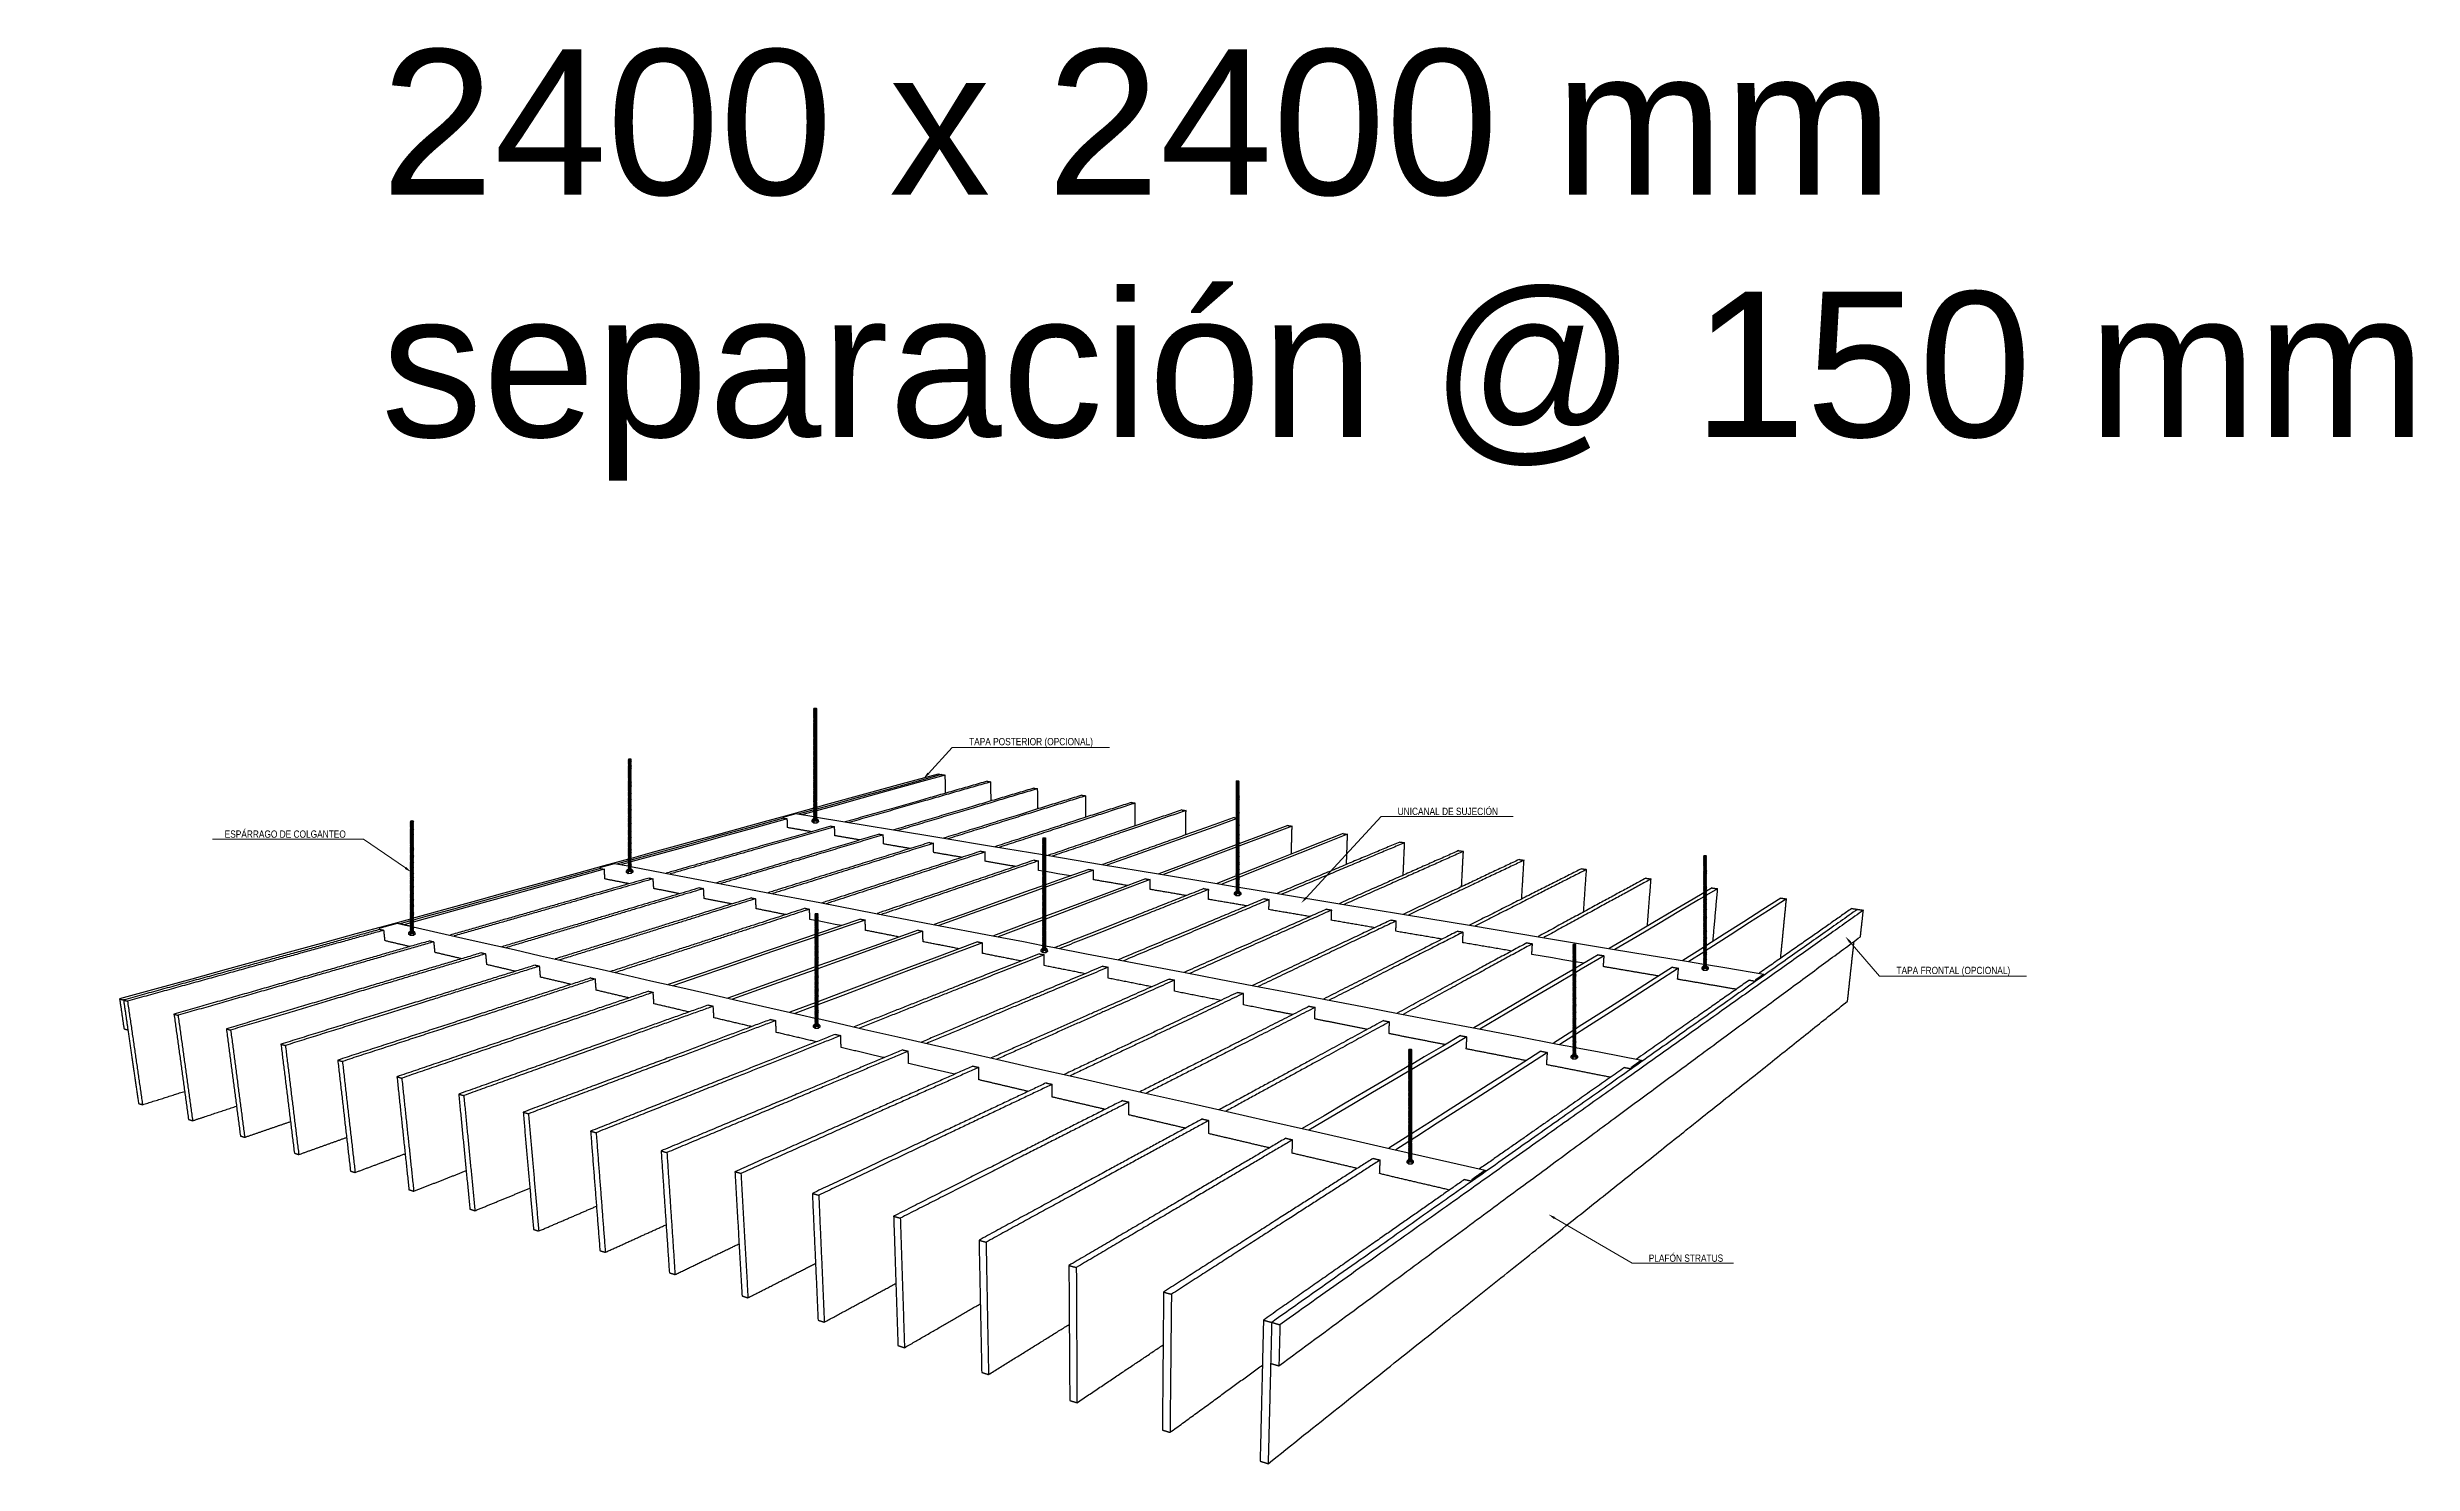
# Model space of a CAD drawing. Header units: millimetres. Extents: x 2538 to 24573, y 4449 to 23799.
# Drawn here: x 14245 to 17500, y 11089 to 13039 of the extents above; entities that cross this region are included whole.
import ezdxf
from ezdxf import colors
from ezdxf.entities.mleader import LeaderData, LeaderLine
from ezdxf.math import Vec2, Vec3

# ---------------------------------------------------------------- set-up
doc = ezdxf.new("R2010")
doc.units = ezdxf.units.MM
doc.layers.add('_HD_tornillo', color=30, linetype='Continuous')
doc.layers.add('HD021_Text', color=2, linetype='Continuous', lineweight=9)
doc.layers.add('Make2D$Visible$Curves', color=7, linetype='Continuous', true_color=0x000000)
doc.layers.add('MEDIDAS', color=1, linetype='Continuous', true_color=0xff0000)
doc.styles.add('Arial Narrow', font='ARIALN.TTF')
doc.styles.add('Default', font='arial.ttf')

msp = doc.modelspace()

# ---------------------------------------------------------------- texts
at = {"layer": 'MEDIDAS', "color": 7, "insert": (14704, 12738.9), "char_height": 200, "width": 3067.391, "attachment_point": 4, "style": 'Default'}
msp.add_mtext('2400 x 2400 mm\\Pseparación @ 150 mm', dxfattribs=at)

# ---------------------------------------------------------------- blocks, each defined once
blk = doc.blocks.new('varilla roscada ISO')
for p, q in [((1059.91, -963.58), (1059.82, -963.69)), ((1059.82, -963.69), (1059.91, -963.79)), ((1059.91, -963.45), (1059.91, -963.58)), ((1060.76, -963.39), (1060.76, -963.52)), ((1060.76, -963.42), (1060.76, -963.55)), ((1060.76, -963.54), (1060.83, -963.67)), ((1060.76, -963.76), (1060.83, -963.67)), ((1060.76, -963.74), (1060.76, -963.87)), ((1059.91, -963.9), (1059.82, -964.02)), ((1059.82, -964.02), (1059.91, -964.11)), ((1059.91, -964.22), (1059.82, -964.34)), ((1059.82, -964.34), (1059.91, -964.44)), ((1059.91, -964.55), (1059.82, -964.66)), ((1059.82, -964.66), (1059.91, -964.76)), ((1059.91, -964.87), (1059.82, -964.98)), ((1059.82, -964.98), (1059.91, -965.08)), ((1059.91, -965.19), (1059.82, -965.31)), ((1059.82, -965.31), (1059.91, -965.4)), ((1059.91, -965.55), (1059.82, -965.67)), ((1059.82, -965.67), (1059.91, -965.76)), ((1059.82, -965.67), (1059.91, -965.76)), ((1059.91, -965.89), (1059.82, -966)), ((1059.82, -966), (1059.91, -966.1)), ((1059.91, -966.22), (1059.82, -966.34)), ((1059.82, -966.34), (1059.91, -966.44)), ((1059.91, -966.55), (1059.82, -966.66)), ((1059.82, -966.66), (1059.91, -966.76)), ((1059.91, -966.91), (1059.82, -967.02)), ((1059.82, -967.02), (1059.91, -967.12)), ((1059.82, -967.02), (1059.91, -967.12)), ((1059.91, -967.24), (1059.82, -967.36)), ((1059.82, -967.36), (1059.91, -967.46)), ((1059.91, -967.58), (1059.82, -967.7)), ((1059.82, -967.7), (1059.91, -967.79)), ((1059.91, -967.9), (1059.82, -968.02)), ((1059.82, -968.02), (1059.91, -968.11)), ((1059.91, -968.26), (1059.82, -968.38)), ((1059.82, -968.38), (1059.91, -968.48)), ((1059.82, -968.38), (1059.91, -968.48)), ((1059.91, -968.6), (1059.82, -968.71)), ((1059.82, -968.71), (1059.91, -968.81)), ((1059.91, -968.94), (1059.82, -969.05)), ((1059.82, -969.05), (1059.91, -969.15)), ((1059.91, -969.26), (1059.82, -969.37)), ((1059.82, -969.37), (1059.91, -969.47)), ((1059.91, -969.62), (1059.82, -969.73)), ((1059.82, -969.73), (1059.91, -969.83)), ((1059.91, -969.94), (1059.82, -970.06)), ((1059.82, -970.06), (1059.91, -970.16)), ((1059.91, -970.28), (1059.82, -970.39)), ((1059.82, -970.39), (1059.91, -970.49)), ((1059.91, -970.62), (1059.82, -970.73)), ((1059.82, -970.73), (1059.91, -970.83)), ((1059.91, -970.96), (1059.82, -971.07)), ((1059.82, -971.07), (1059.91, -971.17)), ((1059.91, -971.3), (1059.82, -971.41)), ((1059.82, -971.41), (1059.91, -971.51)), ((1059.91, -963.78), (1059.91, -963.9)), ((1059.91, -964.1), (1059.91, -964.22)), ((1059.91, -964.42), (1059.91, -964.55)), ((1059.91, -964.74), (1059.91, -964.87)), ((1059.91, -965.08), (1059.91, -965.19)), ((1059.91, -965.4), (1059.91, -965.55)), ((1059.91, -965.76), (1059.91, -965.89)), ((1059.91, -966.1), (1059.91, -966.22)), ((1059.91, -966.44), (1059.91, -966.55)), ((1059.91, -966.76), (1059.91, -966.91)), ((1059.91, -967.12), (1059.91, -967.24)), ((1059.91, -967.46), (1059.91, -967.58)), ((1059.91, -967.79), (1059.91, -967.9)), ((1059.91, -968.11), (1059.91, -968.26)), ((1059.91, -968.48), (1059.91, -968.6)), ((1059.91, -968.81), (1059.91, -968.94)), ((1059.91, -969.15), (1059.91, -969.26)), ((1059.91, -969.47), (1059.91, -969.62)), ((1059.91, -969.83), (1059.91, -969.94)), ((1059.91, -970.16), (1059.91, -970.28)), ((1059.91, -970.49), (1059.91, -970.62)), ((1059.91, -970.83), (1059.91, -970.96)), ((1059.91, -971.17), (1059.91, -971.3)), ((1059.91, -971.51), (1059.91, -971.62)), ((1060.76, -963.87), (1060.83, -963.99)), ((1060.76, -964.08), (1060.83, -963.99)), ((1060.76, -964.07), (1060.76, -964.19)), ((1060.76, -964.19), (1060.83, -964.32)), ((1060.76, -964.4), (1060.83, -964.32)), ((1060.76, -964.39), (1060.76, -964.51)), ((1060.76, -964.51), (1060.83, -964.64)), ((1060.76, -964.73), (1060.83, -964.64)), ((1060.76, -964.71), (1060.76, -964.84)), ((1060.76, -964.83), (1060.83, -964.96)), ((1060.76, -965.05), (1060.83, -964.96)), ((1060.76, -965.05), (1060.76, -965.16)), ((1060.76, -965.16), (1060.83, -965.28)), ((1060.76, -965.37), (1060.83, -965.28)), ((1060.76, -965.37), (1060.76, -965.52)), ((1060.76, -965.52), (1060.83, -965.64)), ((1060.76, -965.73), (1060.83, -965.64)), ((1060.76, -965.73), (1060.83, -965.64)), ((1060.76, -965.73), (1060.76, -965.85)), ((1060.76, -965.85), (1060.83, -965.98)), ((1060.76, -966.07), (1060.83, -965.98)), ((1060.76, -966.07), (1060.76, -966.19)), ((1060.76, -966.19), (1060.83, -966.32)), ((1060.76, -966.4), (1060.83, -966.32)), ((1060.76, -966.4), (1060.76, -966.51)), ((1060.76, -966.51), (1060.83, -966.64)), ((1060.76, -966.73), (1060.83, -966.64)), ((1060.76, -966.73), (1060.76, -966.87)), ((1060.76, -966.87), (1060.83, -967)), ((1060.76, -967.09), (1060.83, -967)), ((1060.76, -967.09), (1060.83, -967)), ((1060.76, -967.09), (1060.76, -967.21)), ((1060.76, -967.21), (1060.83, -967.33)), ((1060.76, -967.42), (1060.83, -967.33)), ((1060.76, -967.42), (1060.76, -967.55)), ((1060.76, -967.55), (1060.83, -967.67)), ((1060.76, -967.76), (1060.83, -967.67)), ((1060.76, -967.76), (1060.76, -967.87)), ((1060.76, -967.87), (1060.83, -967.99)), ((1060.76, -968.08), (1060.83, -967.99)), ((1060.76, -968.08), (1060.76, -968.23)), ((1060.76, -968.23), (1060.83, -968.35)), ((1060.76, -968.44), (1060.83, -968.35)), ((1060.76, -968.44), (1060.83, -968.35)), ((1060.76, -968.44), (1060.76, -968.57)), ((1060.76, -968.56), (1060.83, -968.69)), ((1060.76, -968.78), (1060.83, -968.69)), ((1060.76, -968.78), (1060.76, -968.9)), ((1060.76, -968.9), (1060.83, -969.03)), ((1060.76, -969.11), (1060.83, -969.03)), ((1060.76, -969.11), (1060.76, -969.22)), ((1060.76, -969.22), (1060.83, -969.35)), ((1060.76, -969.44), (1060.83, -969.35)), ((1060.76, -969.44), (1060.76, -969.59)), ((1060.76, -969.58), (1060.83, -969.71)), ((1060.76, -969.8), (1060.83, -969.71)), ((1060.76, -969.8), (1060.76, -969.91)), ((1060.76, -969.91), (1060.83, -970.04)), ((1060.76, -970.12), (1060.83, -970.04)), ((1060.76, -970.12), (1060.76, -970.25)), ((1060.76, -970.24), (1060.83, -970.37)), ((1060.76, -970.46), (1060.83, -970.37)), ((1060.76, -970.46), (1060.76, -970.58)), ((1060.76, -970.58), (1060.83, -970.71)), ((1060.76, -970.8), (1060.83, -970.71)), ((1060.76, -970.8), (1060.76, -970.93)), ((1060.76, -970.92), (1060.83, -971.05)), ((1060.76, -971.14), (1060.83, -971.05)), ((1060.76, -971.14), (1060.76, -971.26)), ((1060.76, -971.26), (1060.83, -971.39)), ((1060.76, -971.48), (1060.83, -971.39)), ((1060.76, -971.48), (1060.76, -971.59)), ((1060.76, -971.59), (1060.83, -971.71)), ((1059.91, -971.62), (1059.82, -971.74)), ((1059.82, -971.74), (1059.91, -971.83)), ((1059.91, -971.96), (1059.82, -972.07)), ((1059.82, -972.07), (1059.91, -972.17)), ((1059.91, -972.29), (1059.82, -972.41)), ((1059.82, -972.41), (1059.91, -972.51)), ((1059.91, -972.64), (1059.82, -972.75)), ((1059.82, -972.75), (1059.91, -972.85)), ((1059.91, -972.98), (1059.82, -973.1)), ((1059.82, -973.1), (1059.91, -973.19)), ((1059.91, -973.33), (1059.82, -973.44)), ((1059.82, -973.44), (1059.91, -973.54)), ((1059.91, -973.67), (1059.82, -973.79)), ((1059.82, -973.79), (1059.91, -973.88)), ((1059.91, -974.01), (1059.82, -974.13)), ((1059.82, -974.13), (1059.91, -974.23)), ((1059.91, -974.38), (1059.82, -974.49)), ((1059.82, -974.49), (1059.91, -974.59)), ((1059.91, -974.72), (1059.82, -974.84)), ((1059.82, -974.84), (1059.91, -974.94)), ((1059.91, -975.07), (1059.82, -975.18)), ((1059.82, -975.18), (1059.91, -975.28)), ((1059.91, -975.41), (1059.82, -975.53)), ((1059.82, -975.53), (1059.91, -975.62)), ((1059.91, -975.79), (1059.82, -975.91)), ((1059.82, -975.91), (1059.91, -976)), ((1059.91, -976.13), (1059.82, -976.25)), ((1059.82, -976.25), (1059.91, -976.35)), ((1059.91, -976.48), (1059.82, -976.6)), ((1059.82, -976.6), (1059.91, -976.69)), ((1059.91, -976.82), (1059.82, -976.94)), ((1059.82, -976.94), (1059.91, -977.04)), ((1059.91, -977.17), (1059.82, -977.28)), ((1059.82, -977.28), (1059.91, -977.38)), ((1059.91, -977.53), (1059.82, -977.65)), ((1059.82, -977.65), (1059.91, -977.74)), ((1059.91, -977.88), (1059.82, -977.99)), ((1059.82, -977.99), (1059.91, -978.09)), ((1059.91, -978.22), (1059.82, -978.34)), ((1059.82, -978.34), (1059.91, -978.43)), ((1059.91, -978.56), (1059.82, -978.68)), ((1059.82, -978.68), (1059.91, -978.78)), ((1059.91, -978.95), (1059.82, -979.07)), ((1059.82, -979.07), (1059.91, -979.16)), ((1059.91, -979.33), (1059.82, -979.45)), ((1059.91, -971.83), (1059.91, -971.96)), ((1059.91, -972.17), (1059.91, -972.29)), ((1059.91, -972.51), (1059.91, -972.64)), ((1059.91, -972.85), (1059.91, -972.98)), ((1059.91, -973.19), (1059.91, -973.33)), ((1059.91, -973.54), (1059.91, -973.67)), ((1059.91, -973.88), (1059.91, -974.01)), ((1059.91, -974.23), (1059.91, -974.38)), ((1059.91, -974.59), (1059.91, -974.72)), ((1059.91, -974.94), (1059.91, -975.07)), ((1059.91, -975.28), (1059.91, -975.41)), ((1059.91, -975.62), (1059.91, -975.79)), ((1059.91, -976), (1059.91, -976.13)), ((1059.91, -976.35), (1059.91, -976.48)), ((1059.91, -976.69), (1059.91, -976.82)), ((1059.91, -977.04), (1059.91, -977.17)), ((1059.91, -977.38), (1059.91, -977.53)), ((1059.91, -977.74), (1059.91, -977.88)), ((1059.91, -978.09), (1059.91, -978.22)), ((1059.91, -978.43), (1059.91, -978.56)), ((1059.91, -978.78), (1059.91, -978.95)), ((1059.91, -979.16), (1059.91, -979.33)), ((1060.76, -971.8), (1060.83, -971.71)), ((1060.76, -971.8), (1060.76, -971.92)), ((1060.76, -971.92), (1060.83, -972.05)), ((1060.76, -972.14), (1060.83, -972.05)), ((1060.76, -972.14), (1060.76, -972.26)), ((1060.76, -972.26), (1060.83, -972.39)), ((1060.76, -972.47), (1060.83, -972.39)), ((1060.76, -972.47), (1060.76, -972.6)), ((1060.76, -972.6), (1060.83, -972.73)), ((1060.76, -972.82), (1060.83, -972.73)), ((1060.76, -972.82), (1060.76, -972.95)), ((1060.76, -972.95), (1060.83, -973.07)), ((1060.76, -973.16), (1060.83, -973.07)), ((1060.76, -973.16), (1060.76, -973.29)), ((1060.76, -973.29), (1060.83, -973.42)), ((1060.76, -973.51), (1060.83, -973.42)), ((1060.76, -973.51), (1060.76, -973.64)), ((1060.76, -973.64), (1060.83, -973.76)), ((1060.76, -973.85), (1060.83, -973.76)), ((1060.76, -973.85), (1060.76, -973.98)), ((1060.76, -973.98), (1060.83, -974.1)), ((1060.76, -974.19), (1060.83, -974.1)), ((1060.76, -974.19), (1060.76, -974.34)), ((1060.76, -974.34), (1060.83, -974.47)), ((1060.76, -974.56), (1060.83, -974.47)), ((1060.76, -974.56), (1060.76, -974.69)), ((1060.76, -974.69), (1060.83, -974.82)), ((1060.76, -974.9), (1060.83, -974.82)), ((1060.76, -974.9), (1060.76, -975.03)), ((1060.76, -975.03), (1060.83, -975.16)), ((1060.76, -975.25), (1060.83, -975.16)), ((1060.76, -975.25), (1060.76, -975.38)), ((1060.76, -975.38), (1060.83, -975.5)), ((1060.76, -975.59), (1060.83, -975.5)), ((1060.76, -975.59), (1060.76, -975.76)), ((1060.76, -975.76), (1060.83, -975.88)), ((1060.76, -975.97), (1060.83, -975.88)), ((1060.76, -975.97), (1060.76, -976.1)), ((1060.76, -976.1), (1060.83, -976.23)), ((1060.76, -976.31), (1060.83, -976.23)), ((1060.76, -976.31), (1060.76, -976.45)), ((1060.76, -976.45), (1060.83, -976.57)), ((1060.76, -976.66), (1060.83, -976.57)), ((1060.76, -976.66), (1060.76, -976.79)), ((1060.76, -976.79), (1060.83, -976.91)), ((1060.76, -977), (1060.83, -976.91)), ((1060.76, -977), (1060.76, -977.13)), ((1060.76, -977.13), (1060.83, -977.26)), ((1060.76, -977.35), (1060.83, -977.26)), ((1060.76, -977.35), (1060.76, -977.5)), ((1060.76, -977.5), (1060.83, -977.62)), ((1060.76, -977.71), (1060.83, -977.62)), ((1060.76, -977.71), (1060.76, -977.84)), ((1060.76, -977.84), (1060.83, -977.97)), ((1060.76, -978.06), (1060.83, -977.97)), ((1060.76, -978.06), (1060.76, -978.19)), ((1060.76, -978.19), (1060.83, -978.31)), ((1060.76, -978.4), (1060.83, -978.31)), ((1060.76, -978.4), (1060.76, -978.53)), ((1060.76, -978.53), (1060.83, -978.66)), ((1060.76, -978.74), (1060.83, -978.66)), ((1060.76, -978.74), (1060.76, -978.92)), ((1060.76, -978.92), (1060.83, -979.04)), ((1060.76, -979.13), (1060.83, -979.04)), ((1060.76, -979.13), (1060.76, -979.3)), ((1060.76, -979.3), (1060.83, -979.42)), ((1060.76, -979.51), (1060.83, -979.42)), ((1059.82, -979.45), (1059.91, -979.54)), ((1059.91, -979.67), (1059.82, -979.79)), ((1059.82, -979.79), (1059.91, -979.89)), ((1059.91, -980.02), (1059.82, -980.14)), ((1059.82, -980.14), (1059.91, -980.23)), ((1059.91, -980.36), (1059.82, -980.48)), ((1059.82, -980.48), (1059.91, -980.58)), ((1059.91, -980.71), (1059.82, -980.82)), ((1059.82, -980.82), (1059.91, -980.92)), ((1059.91, -981.07), (1059.82, -981.19)), ((1059.82, -981.19), (1059.91, -981.28)), ((1059.91, -981.42), (1059.82, -981.53)), ((1059.82, -981.53), (1059.91, -981.63)), ((1059.91, -981.76), (1059.82, -981.88)), ((1059.82, -981.88), (1059.91, -981.97)), ((1059.91, -982.14), (1059.82, -982.25)), ((1059.82, -982.25), (1059.91, -982.35)), ((1059.91, -982.54), (1059.82, -982.66)), ((1059.82, -982.66), (1059.91, -982.75)), ((1059.91, -982.92), (1059.82, -983.04)), ((1059.82, -983.04), (1059.91, -983.13)), ((1059.91, -983.26), (1059.82, -983.38)), ((1059.82, -983.38), (1059.91, -983.48)), ((1059.91, -983.61), (1059.82, -983.73)), ((1059.82, -983.73), (1059.91, -983.82)), ((1059.91, -983.95), (1059.82, -984.07)), ((1059.82, -984.07), (1059.91, -984.17)), ((1059.91, -984.3), (1059.82, -984.41)), ((1059.82, -984.41), (1059.91, -984.51)), ((1059.91, -984.66), (1059.82, -984.78)), ((1059.82, -984.78), (1059.91, -984.87)), ((1059.91, -985.01), (1059.82, -985.12)), ((1059.82, -985.12), (1059.91, -985.22)), ((1059.91, -985.35), (1059.82, -985.47)), ((1059.82, -985.47), (1059.91, -985.56)), ((1059.91, -985.69), (1059.82, -985.81)), ((1059.82, -985.81), (1059.91, -985.91)), ((1059.91, -986.06), (1059.82, -986.18)), ((1059.82, -986.18), (1059.91, -986.27)), ((1059.91, -986.4), (1059.82, -986.52)), ((1059.82, -986.52), (1059.91, -986.62)), ((1059.91, -986.75), (1059.82, -986.86)), ((1059.82, -986.86), (1059.91, -986.96)), ((1059.91, -987.19), (1059.82, -987.3)), ((1059.91, -979.54), (1059.91, -979.67)), ((1059.91, -979.89), (1059.91, -980.02)), ((1059.91, -980.23), (1059.91, -980.36)), ((1059.91, -980.58), (1059.91, -980.71)), ((1059.91, -980.92), (1059.91, -981.07)), ((1059.91, -981.28), (1059.91, -981.42)), ((1059.91, -981.63), (1059.91, -981.76)), ((1059.91, -981.97), (1059.91, -982.14)), ((1059.91, -982.35), (1059.91, -982.54)), ((1059.91, -982.75), (1059.91, -982.92)), ((1059.91, -983.13), (1059.91, -983.26)), ((1059.91, -983.48), (1059.91, -983.61)), ((1059.91, -983.82), (1059.91, -983.95)), ((1059.91, -984.17), (1059.91, -984.3)), ((1059.91, -984.51), (1059.91, -984.66)), ((1059.91, -984.87), (1059.91, -985.01)), ((1059.91, -985.22), (1059.91, -985.35)), ((1059.91, -985.56), (1059.91, -985.69)), ((1059.91, -985.91), (1059.91, -986.06)), ((1059.91, -986.27), (1059.91, -986.4)), ((1059.91, -986.62), (1059.91, -986.75)), ((1059.91, -986.96), (1059.91, -987.19)), ((1060.76, -979.51), (1060.76, -979.64)), ((1060.76, -979.64), (1060.83, -979.77)), ((1060.76, -979.85), (1060.83, -979.77)), ((1060.76, -979.85), (1060.76, -979.99)), ((1060.76, -979.99), (1060.83, -980.11)), ((1060.76, -980.2), (1060.83, -980.11)), ((1060.76, -980.2), (1060.76, -980.33)), ((1060.76, -980.33), (1060.83, -980.45)), ((1060.76, -980.54), (1060.83, -980.45)), ((1060.76, -980.54), (1060.76, -980.67)), ((1060.76, -980.67), (1060.83, -980.8)), ((1060.76, -980.89), (1060.83, -980.8)), ((1060.76, -980.89), (1060.76, -981.04)), ((1060.76, -981.04), (1060.83, -981.16)), ((1060.76, -981.25), (1060.83, -981.16)), ((1060.76, -981.25), (1060.76, -981.38)), ((1060.76, -981.38), (1060.83, -981.51)), ((1060.76, -981.6), (1060.83, -981.51)), ((1060.76, -981.6), (1060.76, -981.73)), ((1060.76, -981.73), (1060.83, -981.85)), ((1060.76, -981.94), (1060.83, -981.85)), ((1060.76, -981.94), (1060.76, -982.1)), ((1060.76, -982.1), (1060.83, -982.23)), ((1060.76, -982.32), (1060.83, -982.23)), ((1060.76, -982.32), (1060.76, -982.51)), ((1060.76, -982.51), (1060.83, -982.63)), ((1060.76, -982.72), (1060.83, -982.63)), ((1060.76, -982.72), (1060.76, -982.89)), ((1060.76, -982.89), (1060.83, -983.01)), ((1060.76, -983.1), (1060.83, -983.01)), ((1060.76, -983.1), (1060.76, -983.23)), ((1060.76, -983.23), (1060.83, -983.36)), ((1060.76, -983.44), (1060.83, -983.36)), ((1060.76, -983.44), (1060.76, -983.58)), ((1060.76, -983.58), (1060.83, -983.7)), ((1060.76, -983.79), (1060.83, -983.7)), ((1060.76, -983.79), (1060.76, -983.92)), ((1060.76, -983.92), (1060.83, -984.05)), ((1060.76, -984.13), (1060.83, -984.05)), ((1060.76, -984.13), (1060.76, -984.26)), ((1060.76, -984.26), (1060.83, -984.39)), ((1060.76, -984.48), (1060.83, -984.39)), ((1060.76, -984.48), (1060.76, -984.63)), ((1060.76, -984.63), (1060.83, -984.75)), ((1060.76, -984.84), (1060.83, -984.75)), ((1060.76, -984.84), (1060.76, -984.97)), ((1060.76, -984.97), (1060.83, -985.1)), ((1060.76, -985.19), (1060.83, -985.1)), ((1060.76, -985.19), (1060.76, -985.32)), ((1060.76, -985.32), (1060.83, -985.44)), ((1060.76, -985.53), (1060.83, -985.44)), ((1060.76, -985.53), (1060.76, -985.66)), ((1060.76, -985.66), (1060.83, -985.79)), ((1060.76, -985.87), (1060.83, -985.79)), ((1060.76, -985.87), (1060.76, -986.03)), ((1060.76, -986.03), (1060.83, -986.15)), ((1060.76, -986.24), (1060.83, -986.15)), ((1060.76, -986.24), (1060.76, -986.37)), ((1060.76, -986.37), (1060.83, -986.5)), ((1060.76, -986.58), (1060.83, -986.5)), ((1060.76, -986.58), (1060.76, -986.71)), ((1060.76, -986.71), (1060.83, -986.84)), ((1060.76, -986.93), (1060.83, -986.84)), ((1060.76, -986.93), (1060.76, -987.15)), ((1060.76, -987.15), (1060.83, -987.28)), ((1059.82, -987.3), (1059.91, -987.4)), ((1059.91, -987.57), (1059.82, -987.68)), ((1059.82, -987.68), (1059.91, -987.78)), ((1059.91, -987.91), (1059.82, -988.02)), ((1059.82, -988.02), (1059.91, -988.12)), ((1059.91, -988.25), (1059.82, -988.37)), ((1059.82, -988.37), (1059.91, -988.47)), ((1059.91, -988.6), (1059.82, -988.71)), ((1059.82, -988.71), (1059.91, -988.81)), ((1059.91, -988.94), (1059.82, -989.06)), ((1059.82, -989.06), (1059.91, -989.15)), ((1059.91, -989.31), (1059.82, -989.42)), ((1059.82, -989.42), (1059.91, -989.52)), ((1059.91, -989.65), (1059.82, -989.77)), ((1059.82, -989.77), (1059.91, -989.87)), ((1059.91, -990), (1059.82, -990.11)), ((1059.82, -990.11), (1059.91, -990.21)), ((1059.91, -990.34), (1059.82, -990.49)), ((1059.82, -990.49), (1059.91, -990.59)), ((1059.91, -990.78), (1059.82, -990.92)), ((1059.82, -990.92), (1059.91, -991.02)), ((1059.91, -991.18), (1059.82, -991.3)), ((1059.82, -991.3), (1059.91, -991.4)), ((1059.91, -991.53), (1059.82, -991.64)), ((1059.82, -991.64), (1059.91, -991.74)), ((1059.91, -991.87), (1059.82, -991.99)), ((1059.82, -991.99), (1059.91, -992.09)), ((1059.91, -992.22), (1059.82, -992.33)), ((1059.82, -992.33), (1059.91, -992.43)), ((1059.91, -992.56), (1059.82, -992.68)), ((1059.82, -992.68), (1059.91, -992.77)), ((1059.91, -992.92), (1059.82, -993.04)), ((1059.82, -993.04), (1059.91, -993.14)), ((1059.91, -993.27), (1059.82, -993.39)), ((1059.82, -993.39), (1059.91, -993.48)), ((1059.91, -993.61), (1059.82, -993.73)), ((1059.82, -993.73), (1059.91, -993.83)), ((1059.91, -993.96), (1059.82, -994.09)), ((1059.82, -994.09), (1059.91, -994.18)), ((1059.91, -994.36), (1059.82, -994.5)), ((1059.82, -994.5), (1059.91, -994.6)), ((1059.91, -994.73), (1059.82, -994.85)), ((1059.82, -994.85), (1059.91, -994.95)), ((1059.91, -995.08), (1059.82, -995.19)), ((1059.91, -987.4), (1059.91, -987.57)), ((1059.91, -987.78), (1059.91, -987.91)), ((1059.91, -988.12), (1059.91, -988.25)), ((1059.91, -988.47), (1059.91, -988.6)), ((1059.91, -988.81), (1059.91, -988.94)), ((1059.91, -989.15), (1059.91, -989.31)), ((1059.91, -989.52), (1059.91, -989.65)), ((1059.91, -989.87), (1059.91, -990)), ((1059.91, -990.21), (1059.91, -990.34)), ((1059.91, -990.59), (1059.91, -990.78)), ((1059.91, -991.02), (1059.91, -991.18)), ((1059.91, -991.4), (1059.91, -991.53)), ((1059.91, -991.74), (1059.91, -991.87)), ((1059.91, -992.09), (1059.91, -992.22)), ((1059.91, -992.43), (1059.91, -992.56)), ((1059.91, -992.77), (1059.91, -992.92)), ((1059.91, -993.14), (1059.91, -993.27)), ((1059.91, -993.48), (1059.91, -993.61)), ((1059.91, -993.83), (1059.91, -993.96)), ((1059.91, -994.36), (1059.91, -994.18)), ((1059.91, -994.6), (1059.91, -994.73)), ((1059.91, -994.95), (1059.91, -995.08)), ((1060.76, -987.37), (1060.83, -987.28)), ((1060.76, -987.37), (1060.76, -987.53)), ((1060.76, -987.53), (1060.83, -987.66)), ((1060.76, -987.75), (1060.83, -987.66)), ((1060.76, -987.75), (1060.76, -987.88)), ((1060.76, -987.87), (1060.83, -988)), ((1060.76, -988.09), (1060.83, -988)), ((1060.76, -988.09), (1060.76, -988.22)), ((1060.76, -988.22), (1060.83, -988.35)), ((1060.76, -988.43), (1060.83, -988.35)), ((1060.76, -988.43), (1060.76, -988.56)), ((1060.76, -988.56), (1060.83, -988.69)), ((1060.76, -988.78), (1060.83, -988.69)), ((1060.76, -988.78), (1060.76, -988.91)), ((1060.76, -988.91), (1060.83, -989.03)), ((1060.76, -989.12), (1060.83, -989.03)), ((1060.76, -989.12), (1060.76, -989.27)), ((1060.76, -989.27), (1060.83, -989.4)), ((1060.76, -989.49), (1060.83, -989.4)), ((1060.76, -989.49), (1060.76, -989.62)), ((1060.76, -989.62), (1060.83, -989.74)), ((1060.76, -989.83), (1060.83, -989.74)), ((1060.76, -989.83), (1060.76, -989.96)), ((1060.76, -989.96), (1060.83, -990.09)), ((1060.76, -990.18), (1060.83, -990.09)), ((1060.76, -990.18), (1060.76, -990.31)), ((1060.76, -990.3), (1060.83, -990.47)), ((1060.76, -990.56), (1060.83, -990.47)), ((1060.76, -990.56), (1060.76, -990.74)), ((1060.76, -990.74), (1060.83, -990.9)), ((1060.76, -990.98), (1060.83, -990.9)), ((1060.76, -990.98), (1060.76, -991.15)), ((1060.76, -991.15), (1060.83, -991.28)), ((1060.76, -991.36), (1060.83, -991.28)), ((1060.76, -991.36), (1060.76, -991.49)), ((1060.76, -991.49), (1060.83, -991.62)), ((1060.76, -991.71), (1060.83, -991.62)), ((1060.76, -991.71), (1060.76, -991.84)), ((1060.76, -991.84), (1060.83, -991.97)), ((1060.76, -992.05), (1060.83, -991.97)), ((1060.76, -992.05), (1060.76, -992.18)), ((1060.76, -992.18), (1060.83, -992.31)), ((1060.76, -992.4), (1060.83, -992.31)), ((1060.76, -992.4), (1060.76, -992.53)), ((1060.76, -992.53), (1060.83, -992.65)), ((1060.76, -992.74), (1060.83, -992.65)), ((1060.76, -992.74), (1060.76, -992.89)), ((1060.76, -992.89), (1060.83, -993.02)), ((1060.76, -993.1), (1060.83, -993.02)), ((1060.76, -993.1), (1060.76, -993.24)), ((1060.76, -993.24), (1060.83, -993.36)), ((1060.76, -993.45), (1060.83, -993.36)), ((1060.76, -993.45), (1060.76, -993.58)), ((1060.76, -993.58), (1060.83, -993.71)), ((1060.76, -993.79), (1060.83, -993.71)), ((1060.76, -993.79), (1060.76, -993.92)), ((1060.76, -993.92), (1060.83, -994.06)), ((1060.76, -994.15), (1060.83, -994.06)), ((1060.76, -994.33), (1060.76, -994.15)), ((1060.76, -994.33), (1060.83, -994.48)), ((1060.76, -994.57), (1060.83, -994.48)), ((1060.76, -994.57), (1060.76, -994.7)), ((1060.76, -994.7), (1060.83, -994.83)), ((1060.76, -994.91), (1060.83, -994.83)), ((1060.76, -994.91), (1060.76, -995.04)), ((1060.76, -995.04), (1060.83, -995.17)), ((1059.33, -1000.5), (1059.5, -1000.21)), ((1059.34, -1001.01), (1059.33, -1000.5)), ((1059.86, -1001.43), (1059.34, -1001.01)), ((1059.82, -995.19), (1059.91, -995.29)), ((1059.91, -995.42), (1059.82, -995.57)), ((1059.82, -995.57), (1059.91, -995.67)), ((1059.91, -995.86), (1059.82, -996)), ((1059.82, -996), (1059.91, -996.1)), ((1059.91, -996.27), (1059.82, -996.38)), ((1059.82, -996.38), (1059.91, -996.48)), ((1059.91, -996.61), (1059.82, -996.73)), ((1059.82, -996.73), (1059.91, -996.82)), ((1059.91, -996.96), (1059.82, -997.07)), ((1059.82, -997.07), (1059.91, -997.17)), ((1059.91, -997.3), (1059.82, -997.42)), ((1059.82, -997.42), (1059.91, -997.51)), ((1059.91, -997.64), (1059.82, -997.76)), ((1059.82, -997.76), (1059.91, -997.86)), ((1059.91, -998.01), (1059.82, -998.12)), ((1059.82, -998.12), (1059.91, -998.22)), ((1059.91, -998.35), (1059.82, -998.47)), ((1059.82, -998.47), (1059.91, -998.57)), ((1059.91, -998.7), (1059.82, -998.81)), ((1059.82, -998.81), (1059.91, -998.91)), ((1059.91, -999.04), (1059.82, -999.16)), ((1059.82, -999.16), (1059.91, -999.25)), ((1059.91, -999.39), (1059.82, -999.51)), ((1059.82, -999.51), (1059.91, -999.61)), ((1059.91, -999.76), (1059.82, -999.88)), ((1059.82, -999.88), (1059.91, -999.97)), ((1059.91, -1000.11), (1059.82, -1000.22)), ((1059.82, -1000.22), (1059.91, -1000.32)), ((1059.85, -1000.92), (1059.86, -1001.43)), ((1060.88, -1001.42), (1059.86, -1001.43)), ((1059.91, -1000.45), (1059.88, -1000.49)), ((1059.91, -995.29), (1059.91, -995.42)), ((1059.91, -995.67), (1059.91, -995.86)), ((1059.91, -996.1), (1059.91, -996.27)), ((1059.91, -996.48), (1059.91, -996.61)), ((1059.91, -996.82), (1059.91, -996.96)), ((1059.91, -997.17), (1059.91, -997.3)), ((1059.91, -997.51), (1059.91, -997.64)), ((1059.91, -997.86), (1059.91, -998.01)), ((1059.91, -998.22), (1059.91, -998.35)), ((1059.91, -998.57), (1059.91, -998.7)), ((1059.91, -998.91), (1059.91, -999.04)), ((1059.91, -999.25), (1059.91, -999.39)), ((1059.91, -999.61), (1059.91, -999.76)), ((1059.91, -999.97), (1059.91, -1000.11)), ((1059.91, -1000.32), (1059.91, -1000.45)), ((1060.76, -995.26), (1060.83, -995.17)), ((1060.76, -995.26), (1060.76, -995.39)), ((1060.76, -995.39), (1060.83, -995.55)), ((1060.76, -995.64), (1060.83, -995.55)), ((1060.76, -995.64), (1060.76, -995.83)), ((1060.76, -995.82), (1060.83, -995.98)), ((1060.76, -996.07), (1060.83, -995.98)), ((1060.76, -996.07), (1060.76, -996.23)), ((1060.76, -996.23), (1060.83, -996.36)), ((1060.76, -996.45), (1060.83, -996.36)), ((1060.76, -996.45), (1060.76, -996.58)), ((1060.76, -996.58), (1060.83, -996.7)), ((1060.76, -996.79), (1060.83, -996.7)), ((1060.76, -996.79), (1060.76, -996.92)), ((1060.76, -996.92), (1060.83, -997.05)), ((1060.76, -997.14), (1060.83, -997.05)), ((1060.76, -997.14), (1060.76, -997.27)), ((1060.76, -997.27), (1060.83, -997.39)), ((1060.76, -997.48), (1060.83, -997.39)), ((1060.76, -997.48), (1060.76, -997.61)), ((1060.76, -997.61), (1060.83, -997.73)), ((1060.76, -997.82), (1060.83, -997.73)), ((1060.76, -997.82), (1060.76, -997.97)), ((1060.76, -997.97), (1060.83, -998.1)), ((1060.76, -998.19), (1060.83, -998.1)), ((1060.76, -998.19), (1060.76, -998.32)), ((1060.76, -998.32), (1060.83, -998.45)), ((1060.76, -998.53), (1060.83, -998.45)), ((1060.76, -998.53), (1060.76, -998.66)), ((1060.76, -998.66), (1060.83, -998.79)), ((1060.76, -998.88), (1060.83, -998.79)), ((1060.76, -998.88), (1060.76, -999.01)), ((1060.76, -999.01), (1060.83, -999.13)), ((1060.76, -999.22), (1060.83, -999.13)), ((1060.76, -999.22), (1060.76, -999.36)), ((1060.76, -999.36), (1060.83, -999.49)), ((1060.76, -999.57), (1060.83, -999.49)), ((1060.76, -999.57), (1060.76, -999.73)), ((1060.76, -999.73), (1060.83, -999.85)), ((1060.76, -999.94), (1060.83, -999.85)), ((1060.76, -999.94), (1060.76, -1000.07)), ((1060.76, -1000.07), (1060.83, -1000.2)), ((1060.76, -1000.29), (1060.83, -1000.2)), ((1060.76, -1000.29), (1060.76, -1000.42)), ((1060.76, -1000.42), (1060.8, -1000.49)), ((1060.88, -1000.91), (1060.88, -1001.42)), ((1061.39, -1000.98), (1060.88, -1001.42)), ((1061.38, -1000.47), (1061.21, -1000.19)), ((1061.38, -1000.47), (1061.39, -1000.98))]:
    blk.add_line(p, q)
for points in [[(1060.77, -999.93, -0.050174), (1060.98, -1000.01, -0.103273), (1061.19, -1000.16, -0.179504), (1061.24, -1000.3, -0.179504), (1061.19, -1000.45, -0.103273), (1060.99, -1000.61, -0.06305), (1060.72, -1000.7, -0.049252), (1060.36, -1000.74, -0.049252), (1060, -1000.71, -0.06305), (1059.73, -1000.63, -0.103273), (1059.53, -1000.47, -0.179504), (1059.47, -1000.33, -0.179504), (1059.52, -1000.18, -0.103273), (1059.73, -1000.02, -0.040066), (1059.89, -999.96)], [(1060.79, -1000.13, -0.054589), (1060.85, -1000.2, -0.152216), (1060.89, -1000.31, -0.152216), (1060.86, -1000.43, -0.106943), (1060.73, -1000.54, -0.074343), (1060.57, -1000.61, -0.060974), (1060.35, -1000.64, -0.060974), (1060.13, -1000.62, -0.074343), (1059.97, -1000.55, -0.106943), (1059.84, -1000.44, -0.152216), (1059.81, -1000.33, -0.124765), (1059.83, -1000.23, -0.124765)]]:
    blk.add_lwpolyline(points, format="xyb")
for centre, radius, start, end in [((1060.3, -962.69), 1.11, 244.4352, 298.29184), ((1060.29, -962.5), 1.15, 250.38545, 294.07513), ((1060.3, -963.01), 1.11, 244.4352, 298.29184), ((1060.3, -963.33), 1.11, 244.4352, 298.29184), ((1060.3, -963.66), 1.11, 244.4352, 298.29184), ((1060.3, -963.98), 1.11, 244.4352, 298.29184), ((1060.3, -964.3), 1.11, 244.4352, 298.29184), ((1060.3, -964.66), 1.11, 244.4352, 298.29184), ((1060.3, -965), 1.11, 244.4352, 298.29184), ((1060.3, -965.33), 1.11, 244.4352, 298.29184), ((1060.3, -965.66), 1.11, 244.4352, 298.29184), ((1060.3, -966.02), 1.11, 244.4352, 298.29184), ((1060.3, -966.35), 1.11, 244.4352, 298.29184), ((1060.3, -966.69), 1.11, 244.4352, 298.29184), ((1060.3, -967.01), 1.11, 244.4352, 298.29184), ((1060.3, -967.37), 1.11, 244.4352, 298.29184), ((1060.3, -967.71), 1.11, 244.4352, 298.29184), ((1060.3, -968.05), 1.11, 244.4352, 298.29184), ((1060.3, -968.37), 1.11, 244.4352, 298.29184), ((1060.3, -968.73), 1.11, 244.4352, 298.29184), ((1060.3, -969.05), 1.11, 244.4352, 298.29184), ((1060.3, -969.39), 1.11, 244.4352, 298.29184), ((1060.3, -969.73), 1.11, 244.4352, 298.29184), ((1060.3, -970.07), 1.11, 244.4352, 298.29184), ((1060.3, -970.41), 1.11, 244.4352, 298.29184), ((1060.29, -962.82), 1.15, 250.38545, 294.07513), ((1060.29, -963.14), 1.15, 250.38545, 294.07513), ((1060.29, -963.47), 1.15, 250.38545, 294.07513), ((1060.29, -963.79), 1.15, 250.38545, 294.07513), ((1060.29, -964.11), 1.15, 250.38545, 294.07513), ((1060.29, -964.47), 1.15, 250.38545, 294.07513), ((1060.29, -964.81), 1.15, 250.38545, 294.07513), ((1060.29, -965.14), 1.15, 250.38545, 294.07513), ((1060.29, -965.36), 1.15, 250.38545, 294.07513), ((1060.29, -965.47), 1.15, 250.38545, 294.07513), ((1060.29, -965.83), 1.15, 250.38545, 294.07513), ((1060.29, -966.16), 1.15, 250.38545, 294.07513), ((1060.29, -966.5), 1.15, 250.38545, 294.07513), ((1060.29, -966.82), 1.15, 250.38545, 294.07513), ((1060.29, -967.18), 1.15, 250.38545, 294.07513), ((1060.29, -967.52), 1.15, 250.38545, 294.07513), ((1060.29, -967.86), 1.15, 250.38545, 294.07513), ((1060.29, -968.18), 1.15, 250.38545, 294.07513), ((1060.29, -968.54), 1.15, 250.38545, 294.07513), ((1060.29, -968.86), 1.15, 250.38545, 294.07513), ((1060.29, -969.2), 1.15, 250.38545, 294.07513), ((1060.29, -969.54), 1.15, 250.38545, 294.07513), ((1060.29, -969.88), 1.15, 250.38545, 294.07513), ((1060.29, -970.22), 1.15, 250.38545, 294.07513), ((1060.29, -970.54), 1.15, 250.38545, 294.07513), ((1060.3, -970.73), 1.11, 244.4352, 298.29184), ((1060.3, -971.07), 1.11, 244.4352, 298.29184), ((1060.3, -971.4), 1.11, 244.4352, 298.29184), ((1060.3, -971.75), 1.11, 244.4352, 298.29184), ((1060.3, -972.09), 1.11, 244.4352, 298.29184), ((1060.3, -972.44), 1.11, 244.4352, 298.29184), ((1060.3, -972.78), 1.11, 244.4352, 298.29184), ((1060.3, -973.12), 1.11, 244.4352, 298.29184), ((1060.3, -973.49), 1.11, 244.4352, 298.29184), ((1060.3, -973.83), 1.11, 244.4352, 298.29184), ((1060.3, -974.18), 1.11, 244.4352, 298.29184), ((1060.3, -974.52), 1.11, 244.4352, 298.29184), ((1060.3, -974.9), 1.11, 244.4352, 298.29184), ((1060.3, -975.24), 1.11, 244.4352, 298.29184), ((1060.3, -975.59), 1.11, 244.4352, 298.29184), ((1060.3, -975.93), 1.11, 244.4352, 298.29184), ((1060.3, -976.28), 1.11, 244.4352, 298.29184), ((1060.3, -976.64), 1.11, 244.4352, 298.29184), ((1060.3, -976.99), 1.11, 244.4352, 298.29184), ((1060.3, -977.33), 1.11, 244.4352, 298.29184), ((1060.3, -977.67), 1.11, 244.4352, 298.29184), ((1060.3, -978.06), 1.11, 244.4352, 298.29184), ((1060.3, -978.44), 1.11, 244.4352, 298.29184), ((1060.29, -970.88), 1.15, 250.38545, 294.07513), ((1060.29, -971.21), 1.15, 250.38545, 294.07513), ((1060.29, -971.56), 1.15, 250.38545, 294.07513), ((1060.29, -971.9), 1.15, 250.38545, 294.07513), ((1060.29, -972.25), 1.15, 250.38545, 294.07513), ((1060.29, -972.59), 1.15, 250.38545, 294.07513), ((1060.29, -972.93), 1.15, 250.38545, 294.07513), ((1060.29, -973.3), 1.15, 250.38545, 294.07513), ((1060.29, -973.64), 1.15, 250.38545, 294.07513), ((1060.29, -973.99), 1.15, 250.38545, 294.07513), ((1060.29, -974.33), 1.15, 250.38545, 294.07513), ((1060.29, -974.71), 1.15, 250.38545, 294.07513), ((1060.29, -975.05), 1.15, 250.38545, 294.07513), ((1060.29, -975.4), 1.15, 250.38545, 294.07513), ((1060.29, -975.74), 1.15, 250.38545, 294.07513), ((1060.29, -976.09), 1.15, 250.38545, 294.07513), ((1060.29, -976.45), 1.15, 250.38545, 294.07513), ((1060.29, -976.8), 1.15, 250.38545, 294.07513), ((1060.29, -977.14), 1.15, 250.38545, 294.07513), ((1060.29, -977.48), 1.15, 250.38545, 294.07513), ((1060.29, -977.87), 1.15, 250.38545, 294.07513), ((1060.29, -978.25), 1.15, 250.38545, 294.07513), ((1060.3, -978.78), 1.11, 244.4352, 298.29184), ((1060.3, -979.13), 1.11, 244.4352, 298.29184), ((1060.3, -979.47), 1.11, 244.4352, 298.29184), ((1060.3, -979.82), 1.11, 244.4352, 298.29184), ((1060.3, -980.18), 1.11, 244.4352, 298.29184), ((1060.3, -980.53), 1.11, 244.4352, 298.29184), ((1060.3, -980.87), 1.11, 244.4352, 298.29184), ((1060.3, -981.25), 1.11, 244.4352, 298.29184), ((1060.3, -981.65), 1.11, 244.4352, 298.29184), ((1060.3, -982.03), 1.11, 244.4352, 298.29184), ((1060.3, -982.37), 1.11, 244.4352, 298.29184), ((1060.3, -982.72), 1.11, 244.4352, 298.29184), ((1060.3, -983.06), 1.11, 244.4352, 298.29184), ((1060.3, -983.41), 1.11, 244.4352, 298.29184), ((1060.3, -983.77), 1.11, 244.4352, 298.29184), ((1060.3, -984.12), 1.11, 244.4352, 298.29184), ((1060.3, -984.46), 1.11, 244.4352, 298.29184), ((1060.3, -984.8), 1.11, 244.4352, 298.29184), ((1060.3, -985.17), 1.11, 244.4352, 298.29184), ((1060.3, -985.51), 1.11, 244.4352, 298.29184), ((1060.3, -985.86), 1.11, 244.4352, 298.29184), ((1060.29, -978.59), 1.15, 250.38545, 294.07513), ((1060.29, -978.94), 1.15, 250.38545, 294.07513), ((1060.29, -979.28), 1.15, 250.38545, 294.07513), ((1060.29, -979.63), 1.15, 250.38545, 294.07513), ((1060.29, -979.99), 1.15, 250.38545, 294.07513), ((1060.29, -980.34), 1.15, 250.38545, 294.07513), ((1060.29, -980.68), 1.15, 250.38545, 294.07513), ((1060.29, -981.06), 1.15, 250.38545, 294.07513), ((1060.29, -981.46), 1.15, 250.38545, 294.07513), ((1060.29, -981.84), 1.15, 250.38545, 294.07513), ((1060.29, -982.19), 1.15, 250.38545, 294.07513), ((1060.29, -982.53), 1.15, 250.38545, 294.07513), ((1060.29, -982.87), 1.15, 250.38545, 294.07513), ((1060.29, -983.22), 1.15, 250.38545, 294.07513), ((1060.29, -983.58), 1.15, 250.38545, 294.07513), ((1060.29, -983.93), 1.15, 250.38545, 294.07513), ((1060.29, -984.27), 1.15, 250.38545, 294.07513), ((1060.29, -984.61), 1.15, 250.38545, 294.07513), ((1060.29, -984.98), 1.15, 250.38545, 294.07513), ((1060.29, -985.32), 1.15, 250.38545, 294.07513), ((1060.29, -985.67), 1.15, 250.38545, 294.07513), ((1060.29, -986.11), 1.15, 250.38545, 294.07513), ((1060.3, -986.3), 1.11, 244.4352, 298.29184), ((1060.3, -986.68), 1.11, 244.4352, 298.29184), ((1060.3, -987.02), 1.11, 244.4352, 298.29184), ((1060.3, -987.37), 1.11, 244.4352, 298.29184), ((1060.3, -987.71), 1.11, 244.4352, 298.29184), ((1060.3, -988.05), 1.11, 244.4352, 298.29184), ((1060.3, -988.42), 1.11, 244.4352, 298.29184), ((1060.3, -988.76), 1.11, 244.4352, 298.29184), ((1060.3, -989.11), 1.11, 244.4352, 298.29184), ((1060.3, -989.49), 1.11, 244.4352, 298.29184), ((1060.3, -989.91), 1.11, 244.4352, 298.29184), ((1060.3, -990.29), 1.11, 244.4352, 298.29184), ((1060.3, -990.64), 1.11, 244.4352, 298.29184), ((1060.3, -990.98), 1.11, 244.4352, 298.29184), ((1060.3, -991.33), 1.11, 244.4352, 298.29184), ((1060.3, -991.67), 1.11, 244.4352, 298.29184), ((1060.3, -992.04), 1.11, 244.4352, 298.29184), ((1060.3, -992.38), 1.11, 244.4352, 298.29184), ((1060.3, -992.72), 1.11, 244.4352, 298.29184), ((1060.3, -993.08), 1.11, 244.4352, 298.29184), ((1060.3, -993.5), 1.11, 244.4352, 298.29184), ((1060.3, -993.85), 1.11, 244.4352, 298.29184), ((1060.29, -986.49), 1.15, 250.38545, 294.07513), ((1060.29, -986.83), 1.15, 250.38545, 294.07513), ((1060.29, -987.18), 1.15, 250.38545, 294.07513), ((1060.29, -987.52), 1.15, 250.38545, 294.07513), ((1060.29, -987.86), 1.15, 250.38545, 294.07513), ((1060.29, -988.23), 1.15, 250.38545, 294.07513), ((1060.29, -988.57), 1.15, 250.38545, 294.07513), ((1060.29, -988.92), 1.15, 250.38545, 294.07513), ((1060.29, -989.26), 1.15, 250.38545, 294.07513), ((1060.29, -989.7), 1.15, 250.38545, 294.07513), ((1060.29, -990.11), 1.15, 250.38545, 294.07513), ((1060.29, -990.45), 1.15, 250.38545, 294.07513), ((1060.29, -990.79), 1.15, 250.38545, 294.07513), ((1060.29, -991.14), 1.15, 250.38545, 294.07513), ((1060.29, -991.48), 1.15, 250.38545, 294.07513), ((1060.29, -991.85), 1.15, 250.38545, 294.07513), ((1060.29, -992.19), 1.15, 250.38545, 294.07513), ((1060.29, -992.53), 1.15, 250.38545, 294.07513), ((1060.29, -992.88), 1.15, 250.38545, 294.07513), ((1060.29, -993.28), 1.15, 250.38545, 294.07513), ((1060.29, -993.66), 1.15, 250.38545, 294.07513), ((1060.29, -994), 1.15, 250.38545, 294.07513), ((1059.39, -1000.95), 0.459, 4.34373, 97.56934), ((1060.3, -994.19), 1.11, 244.4352, 298.29184), ((1060.3, -994.57), 1.11, 244.4352, 298.29184), ((1060.3, -995), 1.11, 244.4352, 298.29184), ((1060.3, -995.38), 1.11, 244.4352, 298.29184), ((1060.3, -995.72), 1.11, 244.4352, 298.29184), ((1060.3, -996.07), 1.11, 244.4352, 298.29184), ((1060.3, -996.41), 1.11, 244.4352, 298.29184), ((1060.3, -996.75), 1.11, 244.4352, 298.29184), ((1060.3, -997.12), 1.11, 244.4352, 298.29184), ((1060.3, -997.46), 1.11, 244.4352, 298.29184), ((1060.3, -997.81), 1.11, 244.4352, 298.29184), ((1060.3, -998.15), 1.11, 244.4352, 298.29184), ((1060.3, -998.51), 1.11, 244.4352, 298.29184), ((1060.3, -998.87), 1.11, 244.4352, 298.29184), ((1060.3, -999.22), 1.11, 244.4352, 298.29184), ((1060.37, -1001.6), 0.854, 53.89221, 127.632), ((1060.29, -994.34), 1.15, 250.38545, 294.07513), ((1060.29, -994.78), 1.15, 250.38545, 294.07513), ((1060.29, -995.19), 1.15, 250.38545, 294.07513), ((1060.29, -995.53), 1.15, 250.38545, 294.07513), ((1060.29, -995.88), 1.15, 250.38545, 294.07513), ((1060.29, -996.22), 1.15, 250.38545, 294.07513), ((1060.29, -996.56), 1.15, 250.38545, 294.07513), ((1060.29, -996.93), 1.15, 250.38545, 294.07513), ((1060.29, -997.27), 1.15, 250.38545, 294.07513), ((1060.29, -997.62), 1.15, 250.38545, 294.07513), ((1060.29, -997.96), 1.15, 250.38545, 294.07513), ((1060.29, -998.32), 1.15, 250.38545, 294.07513), ((1060.29, -998.68), 1.15, 250.38545, 294.07513), ((1060.29, -999.03), 1.15, 250.38545, 294.07513), ((1060.29, -999.37), 1.15, 250.38545, 294.07513), ((1061.34, -1000.93), 0.463, 84.57319, 176.56217)]:
    blk.add_arc(centre, radius, start, end)
blk.add_ellipse((1060.33, -963.41), major_axis=(-0.426, -0.017), ratio=0.217707)

# ---------------------------------------------------------------- linework, layer by layer
at = {"layer": 'Make2D$Visible$Curves', "color": 7, "lineweight": -3}
for points in [[(15470.6, 12038.1), (15421.1, 12024.5), (15369.5, 12010.4), (15315.9, 11995.6), (15303.2, 11992.1)], [(15480.5, 12036.7), (15443.4, 12026.4), (15405.2, 12015.9), (15365.8, 12005), (15325.2, 11993.7), (15303.3, 11987.7)], [(15475.5, 12037.4), (15438.4, 12027.2), (15400.2, 12016.6), (15360.8, 12005.8), (15320.1, 11994.6), (15303.4, 11990)], [(15299.6, 11991.1), (15260, 11980.3), (15231.1, 11972.3), (15201.7, 11964.2), (15171.6, 11956), (15140.8, 11947.5), (15109.4, 11938.9), (15077.2, 11930), (15048.1, 11922)], [(15274.4, 11983.7), (15299.7, 11979.5)], [(15299.6, 11988.9), (15278.2, 11983)], [(15299.7, 11986.7), (15283.3, 11982.2)], [(15263.1, 11976.6), (15220.3, 11964.7), (15176.1, 11952.5), (15130.6, 11939.9), (15083.5, 11926.9), (15047.9, 11917.1)], [(15257.9, 11977.4), (15215.1, 11965.6), (15170.9, 11953.5), (15125.3, 11940.9), (15078.2, 11927.9), (15048, 11919.6)], [(15303.3, 11978.9), (15339.5, 11972.9), (15406.6, 11961.7), (15475.6, 11950.3), (15546.8, 11938.5), (15614.9, 11927.2)], [(15880.9, 11976.3), (15850.1, 11965.2), (15815.1, 11952.7), (15779.1, 11939.8), (15741.7, 11926.4), (15703.1, 11912.6)], [(15878, 11978.2), (15879.2, 11978), (15880.4, 11977.8), (15881, 11977.7)], [(15951.9, 11967.3), (15918.8, 11954.9), (15884.6, 11942.1)], [(15957.9, 11966.4), (15924.9, 11954), (15890.7, 11941.1), (15884.6, 11938.8)], [(16034.2, 11955.2), (16001.9, 11942.4), (15968.5, 11929.1), (15933.9, 11915.4), (15898.1, 11901.1), (15884.6, 11895.8)], [(16028, 11956.1), (15995.6, 11943.3), (15962.2, 11930.1), (15927.5, 11916.4), (15891.7, 11902.2), (15884.8, 11899.5)], [(15044.4, 11921), (15044.4, 11921), (15010.7, 11911.8), (14976.3, 11902.3), (14941.1, 11892.6), (14905, 11882.7), (14868.1, 11872.6), (14830.3, 11862.2), (14791.6, 11851.5), (14751.8, 11840.6), (14748.2, 11839.6)], [(15044.4, 11918.6), (15029.5, 11914.5)], [(15044.2, 11916.1), (15034.8, 11913.5)], [(15618.6, 11926.6), (15620.2, 11926.4), (15695.8, 11913.8), (15773.9, 11900.9), (15854.5, 11887.5), (15881, 11883.1)], [(15881.1, 11940.7), (15849.1, 11928.7), (15812.5, 11915), (15774.5, 11900.8)], [(15881.1, 11937.5), (15855.3, 11927.8), (15818.7, 11914), (15780.9, 11899.7)], [(15011.3, 11907), (14946.9, 11889.1), (14879.6, 11870.6), (14809.3, 11851.1), (14772.9, 11841.1), (14748.2, 11834.2)], [(15006, 11908), (14941.5, 11890.2), (14874.3, 11871.7), (14803.9, 11852.3), (14767.5, 11842.3), (14748.3, 11837)], [(15025.5, 11915.2), (15044.2, 11911.7)], [(15048, 11910.9), (15092.8, 11902.3), (15162.3, 11889), (15234, 11875.3), (15308.1, 11861.1), (15384.8, 11846.4), (15464.1, 11831.2), (15546.1, 11815.5), (15588.3, 11807.4), (15614.9, 11802.3)], [(15614.9, 11884.3), (15597.6, 11878.1), (15555.1, 11863), (15511, 11847.3), (15465.3, 11831)], [(15614.8, 11904.5), (15608.9, 11905.5)], [(15762.5, 11892.8), (15723.6, 11878.2), (15683.4, 11863), (15641.6, 11847.3), (15618.4, 11838.5)], [(15678.3, 11906.9), (15638.6, 11892.8), (15618.5, 11885.6)], [(15653.2, 11898), (15644.3, 11899.5), (15635.4, 11901), (15626.5, 11902.5), (15618.5, 11903.9)], [(15684.4, 11905.9), (15644.8, 11891.7), (15618.7, 11882.3)], [(15756.1, 11893.9), (15717.2, 11879.3), (15676.9, 11864.1), (15635.1, 11848.5), (15618.7, 11842.3)], [(15880.8, 11897.9), (15854.6, 11887.5)], [(15881.1, 11894.4), (15861.1, 11886.4)], [(15614.8, 11880.9), (15603.8, 11877), (15561.4, 11861.8), (15517.4, 11846.1), (15471.7, 11829.7)], [(15884.6, 11882.5), (15937.7, 11873.7), (16023.7, 11859.5), (16112.7, 11844.7), (16204.7, 11829.5), (16300, 11813.7), (16398.7, 11797.3), (16449.3, 11788.9), (16500.9, 11780.4), (16524.5, 11776.5)], [(16524.5, 11874.5), (16509.9, 11865.9), (16482.6, 11849.9), (16454.3, 11833.3), (16424.9, 11816), (16394.3, 11798.1)], [(16524.5, 11869), (16517.4, 11864.8), (16490.3, 11848.7), (16462, 11832), (16432.7, 11814.7), (16402.3, 11796.7)], [(16630.6, 11867.5), (16605.6, 11851.5), (16579.7, 11834.9), (16552.8, 11817.7), (16528.1, 11802)], [(16638.3, 11866.3), (16613.4, 11850.3), (16587.6, 11833.7), (16560.8, 11816.5), (16532.9, 11798.5), (16528.1, 11795.5)], [(16543.6, 11880.3), (16528.2, 11871.2)], [(16536.2, 11881.3), (16528.3, 11876.7)], [(14744.5, 11838.6), (14711.1, 11829.4), (14669.4, 11818), (14626.5, 11806.2), (14582.5, 11794.1), (14537.4, 11781.7), (14491, 11769), (14443.4, 11755.9), (14394.5, 11742.4), (14344.2, 11728.6)], [(14744.6, 11835.9), (14730.3, 11832)], [(14744.6, 11833.2), (14735.7, 11830.8)], [(14748.4, 11827.9), (14782.1, 11820.2), (14816.6, 11812.4), (14851.6, 11804.5), (14887.3, 11796.4), (14923.6, 11788.1), (14960.6, 11779.7), (14998.2, 11771.2), (15036.5, 11762.5), (15075.5, 11753.6), (15115.2, 11744.6), (15155.7, 11735.4), (15197, 11726), (15239, 11716.5), (15281.8, 11706.8), (15301.6, 11702.3)], [(15301.4, 11836.7), (15294.3, 11838.1)], [(15370.3, 11837.2), (15308.8, 11816.2), (15305.2, 11815)], [(15337.8, 11829.5), (15329.1, 11831.2), (15320.3, 11832.9), (15311.6, 11834.6), (15305.2, 11835.9)], [(15449.6, 11821.8), (15388.9, 11800.1), (15357.4, 11788.8), (15325.2, 11777.3), (15305.2, 11770.1)], [(15443.2, 11823.1), (15382.4, 11801.4), (15350.9, 11790.1), (15318.6, 11778.6), (15305.3, 11773.9)], [(15364.1, 11838.4), (15305.4, 11818.5)], [(15614.7, 11840.8), (15591.8, 11832.2), (15546.8, 11815.3)], [(15614.9, 11837.2), (15598.4, 11831), (15553.5, 11814.1)], [(15301.5, 11817.1), (15270.6, 11806.6), (15238, 11795.5), (15204.5, 11784.1), (15170.2, 11772.5), (15135.1, 11760.5), (15099, 11748.3)], [(15301.5, 11813.7), (15276.9, 11805.3), (15244.3, 11794.2), (15210.9, 11782.8), (15176.6, 11771.1), (15141.5, 11759.1), (15105.5, 11746.8)], [(15531.7, 11805.9), (15471.9, 11783.3), (15440.9, 11771.7), (15409.1, 11759.7), (15376.5, 11747.4), (15343.1, 11734.8), (15308.7, 11721.9), (15305.2, 11720.6)], [(15525, 11807.2), (15465.1, 11784.7), (15434.1, 11773.1), (15402.3, 11761.1), (15369.6, 11748.9), (15336.2, 11736.3), (15305.3, 11724.7)], [(15618.6, 11801.6), (15631.1, 11799.2), (15674.8, 11790.8), (15719.2, 11782.3), (15764.5, 11773.6), (15810.6, 11764.8), (15857.6, 11755.8), (15905.4, 11746.6), (15954.2, 11737.3), (16003.9, 11727.8), (16054.6, 11718.1), (16106.2, 11708.2), (16158.9, 11698.1), (16212.7, 11687.8), (16267.5, 11677.3), (16323.4, 11666.5), (16344.4, 11662.5)], [(16344.3, 11780.2), (16330.6, 11782.5), (16316.2, 11785), (16302, 11787.4), (16287.8, 11789.8)], [(16379.4, 11789.3), (16348.1, 11771)], [(16387.4, 11788), (16356, 11769.4), (16348.4, 11764.9)], [(16524.3, 11799.5), (16495.6, 11781.3)], [(16524.5, 11793.1), (16503.9, 11779.9)], [(15301.6, 11772.6), (15285.5, 11766.8), (15251.6, 11754.7), (15216.9, 11742.3), (15181.2, 11729.6)], [(15301.6, 11768.8), (15292.2, 11765.4), (15258.3, 11753.3), (15223.5, 11740.9), (15187.9, 11728.1)], [(16344.4, 11768.8), (16315, 11751.5), (16280.8, 11731.4), (16245.1, 11710.5), (16207.9, 11688.7)], [(16344.6, 11762.7), (16323.2, 11750), (16289.1, 11729.9), (16253.6, 11708.9), (16216.5, 11687)], [(16359.5, 11777.6), (16348.1, 11779.5)], [(16481.5, 11772.2), (16451.3, 11753), (16420, 11733), (16387.3, 11712.1), (16353.2, 11690.4), (16348.1, 11687.1)], [(16489.8, 11770.8), (16459.8, 11751.5), (16428.6, 11731.5), (16396, 11710.5), (16362.1, 11688.7), (16348.1, 11679.7)], [(16528.3, 11775.9), (16553.5, 11771.7), (16607, 11762.8)], [(15301.6, 11723.4), (15266.6, 11710.2)], [(15301.6, 11719.2), (15273.5, 11708.6)], [(15305.2, 11701.4), (15325.5, 11696.8), (15370, 11686.7), (15415.4, 11676.4), (15461.8, 11665.9), (15509, 11655.2), (15557.2, 11644.2), (15606.5, 11633), (15656.7, 11621.6), (15708, 11610), (15760.4, 11598.1), (15813.9, 11585.9), (15868.6, 11573.5), (15924.5, 11560.8), (15981.7, 11547.8), (16040.1, 11534.6), (16099.9, 11521), (16118.6, 11516.7)], [(16300.3, 11656.6), (16276.8, 11641.5), (16252.5, 11626), (16227.6, 11610.1), (16201.9, 11593.7), (16175.4, 11576.8), (16148.2, 11559.4), (16122.2, 11542.8)], [(16198.5, 11676.4), (16174, 11661.9), (16148.7, 11647), (16122.8, 11631.6), (16122.4, 11631.4)], [(16189.8, 11678), (16165.2, 11663.6), (16139.9, 11648.7), (16122.5, 11638.5)], [(16344.3, 11684.7), (16317.7, 11667.6)], [(16344.4, 11677.3), (16326.6, 11665.9)], [(16348.1, 11661.8), (16380.5, 11655.6), (16438.8, 11644.4)], [(16118.6, 11636.3), (16113.9, 11633.5), (16087.1, 11617.7), (16059.5, 11601.6), (16031.1, 11584.9), (16001.9, 11567.8), (15971.8, 11550.1)], [(16118.6, 11629.2), (16096.1, 11615.9), (16068.6, 11599.6), (16040.3, 11582.9), (16011.2, 11565.7), (15981.1, 11548)], [(16309.4, 11654.8), (16285.9, 11639.7), (16261.7, 11624.2), (16236.9, 11608.2), (16211.3, 11591.7), (16184.9, 11574.8), (16157.7, 11557.3), (16129.7, 11539.3), (16122.4, 11534.6)], [(16118.4, 11540.4), (16091.1, 11523)], [(16118.6, 11532.2), (16100.9, 11520.8)], [(16122.2, 11515.9), (16161, 11507.1), (16223.6, 11492.9)]]:
    msp.add_lwpolyline(points, dxfattribs=at)
for points, weights in [([(15538.1, 12028.2), (15444.3, 12001.3), (15343, 11972.3)], [596.977942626, 574.859201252, 552.740459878]), ([(15543.2, 12027.4), (15449.5, 12000.5), (15348.2, 11971.4)], [596.339820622, 574.221079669, 552.102338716]), ([(15602.4, 12018.7), (15509.8, 11991.1), (15409.6, 11961.2)], [589.001417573, 566.882625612, 544.76383365]), ([(15607.7, 12018), (15515.1, 11990.3), (15415.1, 11960.3)], [588.363295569, 566.244503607, 544.125711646]), ([(15470.6, 12038.1), (15473.1, 12037.8), (15475.5, 12037.4)], [605.592589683, 605.273528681, 604.954467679]), ([(15475.5, 12037.4), (15478, 12037), (15480.5, 12036.7)], [604.954467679, 604.635406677, 604.316345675]), ([(15481.1, 12011.8), (15480.8, 12024.2), (15480.5, 12036.7)], [605.879744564, 605.098045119, 604.316345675]), ([(15538.1, 12028.2), (15540.7, 12027.8), (15543.2, 12027.4)], [596.977942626, 596.658881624, 596.339820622]), ([(15543.7, 12001.2), (15543.4, 12014.3), (15543.2, 12027.4)], [597.971808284, 597.155814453, 596.339820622]), ([(15602.4, 12018.7), (15605, 12018.3), (15607.7, 12018)], [589.001417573, 588.682356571, 588.363295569]), ([(15607.9, 11990.2), (15607.8, 12004.1), (15607.7, 12018)], [590.070152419, 589.216723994, 588.363295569]), ([(15258.2, 11979.2), (15266.3, 11981.5), (15274.2, 11983.7)], [556.510293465, 558.159128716, 559.807963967]), ([(15274.2, 11983.7), (15274.3, 11983.7), (15274.4, 11983.7)], [559.807963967, 527.460827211, 507.885323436]), ([(15668.5, 12009), (15577.2, 11980.6), (15478.3, 11949.9)], [581.02489252, 558.90619212, 536.78749172]), ([(15673.9, 12008.2), (15582.6, 11979.8), (15483.9, 11948.9)], [580.386770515, 558.267978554, 536.149186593]), ([(15736.4, 11999), (15646.5, 11969.8), (15549, 11938.1)], [573.048367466, 550.929597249, 528.810827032]), ([(15741.9, 11998.2), (15652.1, 11968.9), (15554.7, 11937.2)], [572.410245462, 550.291515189, 528.172784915]), ([(15806.2, 11988.7), (15717.8, 11958.7), (15621.9, 11926.1)], [565.071842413, 542.953084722, 520.834327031]), ([(15811.9, 11987.9), (15723.6, 11957.8), (15627.8, 11925.1)], [564.433720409, 542.314948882, 520.196177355]), ([(15668.5, 12009), (15671.2, 12008.6), (15673.9, 12008.2)], [581.02489252, 580.705831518, 580.386770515]), ([(15674, 11978.7), (15673.9, 11993.5), (15673.9, 12008.2)], [582.175726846, 581.281248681, 580.386770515]), ([(15736.4, 11999), (15739.2, 11998.6), (15741.9, 11998.2)], [573.048367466, 572.729306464, 572.410245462]), ([(15741.8, 11966.8), (15741.9, 11982.5), (15741.9, 11998.2)], [574.289581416, 573.349913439, 572.410245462]), ([(15806.2, 11988.7), (15809.1, 11988.3), (15811.9, 11987.9)], [565.071842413, 564.752781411, 564.433720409]), ([(15811.5, 11954.5), (15811.7, 11971.2), (15811.9, 11987.9)], [566.413054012, 565.42338721, 564.433720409]), ([(15322.9, 11966.5), (15214.3, 11935.4), (15096.4, 11901.6)], [548.555485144, 526.988398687, 505.421312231]), ([(15328.2, 11965.6), (15219.7, 11934.5), (15101.9, 11900.6)], [547.917363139, 526.350274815, 504.783186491]), ([(15389.8, 11955.3), (15282.3, 11923.3), (15165.5, 11888.4)], [540.578960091, 519.011862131, 497.444764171]), ([(15395.2, 11954.4), (15287.8, 11922.3), (15171.1, 11887.3)], [539.940838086, 518.373739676, 496.806641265]), ([(15257.9, 11978.6), (15257.8, 11979.1), (15258.2, 11979.2)], [556.464436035, 393.456871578, 556.510293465]), ([(15257.9, 11977.4), (15257.9, 11978), (15257.9, 11978.6)], [556.532034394, 556.498235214, 556.464436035]), ([(15257.9, 11977.4), (15260.5, 11977), (15263.1, 11976.6)], [556.532010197, 556.212949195, 555.893888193]), ([(15263.6, 11964.4), (15263.3, 11970.5), (15263.1, 11976.6)], [556.603723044, 556.248805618, 555.893888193]), ([(15296.1, 11958.8), (15279.8, 11961.6), (15263.6, 11964.4)], [552.597197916, 554.600468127, 556.603738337]), ([(15322.9, 11966.5), (15325.5, 11966.1), (15328.2, 11965.6)], [548.555485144, 548.236424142, 547.917363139]), ([(15328.7, 11953.3), (15328.4, 11959.5), (15328.2, 11965.6)], [548.627197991, 548.272280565, 547.917363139]), ([(15363.2, 11947.4), (15345.9, 11950.3), (15328.7, 11953.3)], [544.480641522, 546.553873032, 548.627104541]), ([(15389.8, 11955.3), (15392.5, 11954.9), (15395.2, 11954.4)], [540.578960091, 540.259899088, 539.940838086]), ([(15395.6, 11941.9), (15395.4, 11948.1), (15395.2, 11954.4)], [540.650672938, 540.295755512, 539.940838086]), ([(15878, 11978.2), (15791.3, 11947.2), (15697, 11913.6)], [557.09531736, 534.976582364, 512.857847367]), ([(15951.9, 11967.3), (15954.9, 11966.9), (15957.9, 11966.4)], [549.118792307, 548.799731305, 548.480670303]), ([(15956.9, 11928), (15957.4, 11947.2), (15957.9, 11966.4)], [550.695718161, 549.588194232, 548.480670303]), ([(16028, 11956.1), (16031.1, 11955.7), (16034.2, 11955.2)], [541.142267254, 540.823206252, 540.504145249]), ([(16032.8, 11913.8), (16033.5, 11934.5), (16034.2, 11955.2)], [542.859449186, 541.681797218, 540.504145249]), ([(15458.7, 11943.8), (15352.4, 11910.7), (15236.8, 11874.8)], [532.602435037, 511.035373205, 489.468311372]), ([(15464.3, 11942.8), (15358.1, 11909.7), (15242.6, 11873.6)], [531.964313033, 510.397237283, 488.830161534]), ([(15529.6, 11931.9), (15424.7, 11897.8), (15310.4, 11860.6)], [524.625909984, 503.058823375, 481.491736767]), ([(15535.4, 11930.9), (15430.6, 11896.7), (15316.4, 11859.5)], [523.98778798, 502.420734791, 480.853681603]), ([(15602.8, 11919.6), (15499.4, 11884.4), (15386.6, 11846.1)], [516.649384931, 495.082319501, 473.515254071]), ([(15608.8, 11918.6), (15505.5, 11883.3), (15392.8, 11844.9)], [516.011262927, 494.444221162, 472.877179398]), ([(15432.4, 11935.6), (15413.9, 11938.7), (15395.6, 11941.9)], [536.364085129, 538.50737823, 540.650671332]), ([(15458.7, 11943.8), (15461.5, 11943.3), (15464.3, 11942.8)], [532.602435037, 532.283374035, 531.964313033]), ([(15464.6, 11930.1), (15464.4, 11936.5), (15464.3, 11942.8)], [532.674147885, 532.319230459, 531.964313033]), ([(15503.7, 11923.4), (15484.1, 11926.8), (15464.6, 11930.1)], [528.247526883, 530.460842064, 532.674157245]), ([(15529.6, 11931.9), (15532.5, 11931.4), (15535.4, 11930.9)], [524.625909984, 524.306848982, 523.98778798]), ([(15535.6, 11918), (15535.5, 11924.4), (15535.4, 11930.9)], [524.697622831, 524.342705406, 523.98778798]), ([(15577.3, 11910.9), (15556.4, 11914.5), (15535.6, 11918)], [520.130844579, 522.414173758, 524.697502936]), ([(15602.8, 11919.6), (15605.8, 11919.1), (15608.8, 11918.6)], [516.649384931, 516.330323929, 516.011262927]), ([(15608.9, 11905.5), (15608.8, 11912), (15608.8, 11918.6)], [516.721097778, 516.366180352, 516.011262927]), ([(16106.4, 11944.6), (16025.4, 11910.7), (15937.2, 11873.8)], [533.165742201, 511.046991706, 488.928241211]), ([(16112.8, 11943.6), (16032, 11909.7), (15943.9, 11872.7)], [532.527620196, 510.408892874, 488.290165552]), ([(16187.1, 11932.7), (16108.4, 11897.8), (16022.5, 11859.7)], [525.189217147, 503.070518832, 480.951820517]), ([(16193.7, 11931.7), (16115.2, 11896.7), (16029.5, 11858.5)], [524.551095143, 502.432421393, 480.313747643]), ([(16106.4, 11944.6), (16109.6, 11944.1), (16112.8, 11943.6)], [533.165742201, 532.846681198, 532.527620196]), ([(16110.8, 11898.9), (16111.8, 11921.2), (16112.8, 11943.6)], [535.04213297, 533.784876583, 532.527620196]), ([(16270.4, 11920.5), (16194.1, 11884.4), (16110.8, 11845)], [517.212692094, 495.09396741, 472.975242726]), ([(16277.1, 11919.5), (16201.1, 11883.4), (16118, 11843.9)], [516.57457009, 494.455841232, 472.337112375]), ([(16187.1, 11932.7), (16190.4, 11932.2), (16193.7, 11931.7)], [525.189217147, 524.870156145, 524.551095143]), ([(16191.2, 11883.1), (16192.4, 11907.3), (16193.7, 11931.7)], [527.247900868, 525.899498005, 524.551095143]), ([(16270.4, 11920.5), (16273.7, 11920), (16277.1, 11919.5)], [517.212692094, 516.893631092, 516.57457009]), ([(16273.9, 11866.3), (16275.5, 11892.8), (16277.1, 11919.5)], [519.482109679, 518.028339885, 516.57457009]), ([(15073, 11895), (14942.2, 11857.5), (14798.9, 11816.4)], [501.351490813, 479.727205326, 458.102919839]), ([(15078.5, 11893.9), (14947.7, 11856.3), (14804.5, 11815.2)], [500.713368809, 479.089073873, 457.464778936]), ([(15005.9, 11909.2), (15005.8, 11909.8), (15006.3, 11910)], [509.260441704, 360.078607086, 509.306299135]), ([(15006, 11908), (15005.9, 11908.6), (15005.9, 11909.2)], [509.328049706, 509.294245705, 509.260441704]), ([(15006, 11908), (15008.6, 11907.5), (15011.3, 11907)], [509.328015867, 509.008954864, 508.689893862]), ([(15006.3, 11910), (15015.9, 11912.6), (15025.4, 11915.2)], [509.306299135, 510.955134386, 512.603969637]), ([(15012.2, 11893.7), (15011.7, 11900.3), (15011.3, 11907)], [509.399728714, 509.044811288, 508.689893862]), ([(15045.7, 11887.1), (15028.9, 11890.4), (15012.2, 11893.7)], [505.393203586, 507.396497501, 509.399791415]), ([(15025.4, 11915.2), (15025.5, 11915.2), (15025.5, 11915.2)], [512.603969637, 478.450434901, 459.846891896]), ([(15073, 11895), (15075.8, 11894.4), (15078.5, 11893.9)], [501.351490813, 501.032429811, 500.713368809]), ([(15079.4, 11880.5), (15078.9, 11887.2), (15078.5, 11893.9)], [501.423203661, 501.068286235, 500.713368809]), ([(15678.3, 11906.9), (15681.3, 11906.4), (15684.4, 11905.9)], [508.672859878, 508.353798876, 508.034737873]), ([(15684.4, 11892.6), (15684.4, 11899.3), (15684.4, 11905.9)], [508.744572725, 508.389655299, 508.034737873]), ([(15731.5, 11884.6), (15707.9, 11888.7), (15684.4, 11892.6)], [503.897800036, 506.321201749, 508.744603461]), ([(15756.1, 11893.9), (15759.3, 11893.3), (15762.5, 11892.8)], [500.696334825, 500.377273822, 500.05821282]), ([(15762.4, 11879.4), (15762.4, 11886.1), (15762.5, 11892.8)], [500.768047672, 500.413130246, 500.05821282]), ([(16356.2, 11907.8), (16282.6, 11870.6), (16202, 11829.9)], [509.236167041, 487.117432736, 464.998698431]), ([(16363.2, 11906.8), (16289.8, 11869.5), (16209.5, 11828.7)], [508.598045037, 486.479337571, 464.360630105]), ([(16444.8, 11894.8), (16374.1, 11856.4), (16296.5, 11814.3)], [501.259641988, 479.140947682, 457.022253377]), ([(16452, 11893.7), (16381.5, 11855.2), (16304.2, 11813)], [500.621519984, 478.502772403, 456.384024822]), ([(16356.2, 11907.8), (16359.7, 11907.3), (16363.2, 11906.8)], [509.236167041, 508.917106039, 508.598045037]), ([(16359.1, 11848.3), (16361.1, 11877.5), (16363.2, 11906.8)], [511.75217671, 510.175110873, 508.598045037]), ([(16444.8, 11894.8), (16448.4, 11894.3), (16452, 11893.7)], [501.259641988, 500.940580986, 500.621519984]), ([(16446.9, 11828.9), (16449.4, 11861.2), (16452, 11893.7)], [504.0678686, 502.344694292, 500.621519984]), ([(15142.3, 11881.5), (15012.4, 11842.8), (14870, 11800.3)], [493.37496576, 471.75070598, 450.1264462]), ([(15147.9, 11880.4), (15018.1, 11841.6), (14875.7, 11799)], [492.736843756, 471.112555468, 449.488267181]), ([(15213.8, 11867.6), (15085, 11827.6), (14943.6, 11783.6)], [485.398440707, 463.77413908, 442.149837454]), ([(15219.6, 11866.5), (15090.9, 11826.3), (14949.6, 11782.2)], [484.760318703, 463.136055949, 441.511793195]), ([(15287.7, 11853.3), (15160.1, 11811.8), (15019.9, 11766.3)], [477.421915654, 455.797670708, 434.173425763]), ([(15293.7, 11852.1), (15166.3, 11810.5), (15026.1, 11764.8)], [476.78379365, 455.159484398, 433.535175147]), ([(15115.1, 11873.4), (15097.2, 11877), (15079.4, 11880.5)], [497.276535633, 499.349834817, 501.423134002]), ([(15142.3, 11881.5), (15145.1, 11881), (15147.9, 11880.4)], [493.37496576, 493.055904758, 492.736843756]), ([(15148.7, 11866.8), (15148.3, 11873.6), (15147.9, 11880.4)], [493.446678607, 493.091761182, 492.736843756]), ([(15186.9, 11859.3), (15167.7, 11863), (15148.7, 11866.8)], [489.159946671, 491.303338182, 493.446729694]), ([(15213.8, 11867.6), (15216.7, 11867), (15219.6, 11866.5)], [485.398440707, 485.079379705, 484.760318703]), ([(15220.3, 11852.7), (15220, 11859.6), (15219.6, 11866.5)], [485.470153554, 485.115236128, 484.760318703]), ([(15261.1, 11844.6), (15240.6, 11848.7), (15220.3, 11852.7)], [481.043534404, 483.256893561, 485.470252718]), ([(15287.7, 11853.3), (15290.7, 11852.7), (15293.7, 11852.1)], [477.421915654, 477.102854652, 476.78379365]), ([(15294.3, 11838.1), (15294, 11845.1), (15293.7, 11852.1)], [477.493628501, 477.138711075, 476.78379365]), ([(15836.5, 11880.4), (15738.6, 11841.6), (15631.2, 11799.2)], [492.719809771, 471.152714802, 449.585619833]), ([(15843.1, 11879.3), (15745.3, 11840.4), (15638.1, 11797.9)], [492.081687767, 470.514668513, 448.94764926]), ([(15919.6, 11866.5), (15823.8, 11826.4), (15718.6, 11782.4)], [484.743284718, 463.176270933, 441.609257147]), ([(15926.3, 11865.3), (15830.7, 11825.2), (15725.8, 11781.1)], [484.105162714, 462.538105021, 440.971047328]), ([(15812.4, 11870.8), (15787.3, 11875.1), (15762.4, 11879.4)], [495.781211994, 498.274612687, 500.768013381]), ([(16005.4, 11852.1), (15912, 11810.6), (15809.3, 11765.1)], [476.766759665, 455.199731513, 433.632703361]), ([(16012.4, 11850.9), (15919.2, 11809.3), (15816.7, 11763.6)], [476.128637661, 454.561536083, 432.994434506]), ([(15836.5, 11880.4), (15839.8, 11879.8), (15843.1, 11879.3)], [492.719809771, 492.400748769, 492.081687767]), ([(15842.9, 11865.6), (15843, 11872.5), (15843.1, 11879.3)], [492.791522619, 492.436605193, 492.081687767]), ([(15896, 11856.6), (15869.3, 11861.1), (15842.9, 11865.6)], [487.664746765, 490.228152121, 492.791557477]), ([(15919.6, 11866.5), (15922.9, 11865.9), (15926.3, 11865.3)], [484.743284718, 484.424223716, 484.105162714]), ([(15926, 11851.5), (15926.2, 11858.4), (15926.3, 11865.3)], [484.814997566, 484.46008014, 484.105162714]), ([(15982.4, 11841.9), (15954.1, 11846.7), (15926, 11851.5)], [479.548120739, 482.181597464, 484.815074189]), ([(16736.2, 11851.9), (16431.9, 11637.3), (15929.8, 11283.2)], [476.691944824, 382.792577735, 288.893210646]), ([(16744.2, 11850.7), (16441.3, 11635.5), (15941.2, 11280)], [476.05382282, 382.154455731, 288.255088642]), ([(16005.4, 11852.1), (16008.9, 11851.5), (16012.4, 11850.9)], [476.766759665, 476.447698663, 476.128637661]), ([(16011.9, 11836.8), (16012.1, 11843.9), (16012.4, 11850.9)], [476.838472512, 476.483555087, 476.128637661]), ([(16536.2, 11881.3), (16539.9, 11880.8), (16543.6, 11880.3)], [493.283116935, 492.964055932, 492.64499493]), ([(16537.2, 11807.8), (16540.4, 11843.9), (16543.6, 11880.3)], [496.443234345, 494.544114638, 492.64499493]), ([(16728.2, 11853.1), (16667.6, 11810.6), (16600.7, 11763.9)], [477.330066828, 455.211318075, 433.092569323]), ([(16630.3, 11784.5), (16634.3, 11825.2), (16638.3, 11866.3)], [488.898631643, 486.78355076, 484.668469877]), ([(16630.6, 11867.5), (16634.5, 11866.9), (16638.3, 11866.3)], [485.306591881, 484.987530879, 484.668469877]), ([(16728.2, 11853.1), (16732.2, 11852.5), (16736.2, 11851.9)], [477.330066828, 477.011005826, 476.691944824]), ([(16736.2, 11851.9), (16740.2, 11851.3), (16744.2, 11850.7)], [476.691944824, 476.372883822, 476.05382282]), ([(16740.1, 11814.2), (16742.1, 11832.4), (16744.2, 11850.7)], [477.906647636, 476.980235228, 476.05382282]), ([(14702.5, 11824.3), (14535.1, 11778.2), (14349.6, 11727.1)], [462.124043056, 439.639888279, 417.155733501]), ([(14707.9, 11823.1), (14540.5, 11776.8), (14355, 11725.5)], [461.485899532, 439.001755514, 416.517611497]), ([(14702.4, 11825.7), (14702.3, 11826.4), (14702.9, 11826.5)], [462.056447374, 326.700342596, 462.102304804]), ([(14702.5, 11824.3), (14702.5, 11825), (14702.4, 11825.7)], [462.124037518, 462.090242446, 462.056447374]), ([(14702.5, 11824.3), (14705.2, 11823.7), (14707.9, 11823.1)], [462.124021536, 461.804960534, 461.485899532]), ([(14702.9, 11826.5), (14714.5, 11829.7), (14726.1, 11832.9)], [462.102304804, 463.751140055, 465.399975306]), ([(14709.5, 11808.6), (14708.7, 11815.9), (14707.9, 11823.1)], [462.195734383, 461.840816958, 461.485899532]), ([(14726.1, 11832.9), (14726.2, 11832.9), (14726.3, 11832.9)], [465.399975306, 428.963684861, 412.022035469]), ([(14726.3, 11832.9), (14735.4, 11830.8), (14744.6, 11828.8)], [412.002003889, 411.046448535, 410.090893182]), ([(15364.1, 11838.4), (15367.2, 11837.8), (15370.3, 11837.2)], [469.445390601, 469.126329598, 468.807268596]), ([(15370.8, 11823), (15370.6, 11830.1), (15370.3, 11837.2)], [469.517103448, 469.162186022, 468.807268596]), ([(15417.2, 11813.8), (15393.9, 11818.4), (15370.8, 11823)], [464.810421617, 467.163755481, 469.517089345]), ([(15443.2, 11823.1), (15446.4, 11822.4), (15449.6, 11821.8)], [461.468865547, 461.149804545, 460.830743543]), ([(15450, 11807.3), (15449.8, 11814.6), (15449.6, 11821.8)], [461.540578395, 461.185660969, 460.830743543]), ([(16094.1, 11837.2), (16003.3, 11794.3), (15903.4, 11747)], [468.790234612, 447.223217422, 425.656200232]), ([(16101.3, 11836), (16010.8, 11792.9), (15911, 11745.6)], [468.152112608, 446.585046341, 425.017980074]), ([(16185.9, 11821.8), (16098, 11777.3), (16001, 11728.3)], [460.813709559, 439.24669474, 417.679679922]), ([(16193.4, 11820.5), (16105.7, 11776), (16009, 11726.8)], [460.175587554, 438.608560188, 417.041532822]), ([(16071.8, 11826.6), (16041.7, 11831.8), (16011.9, 11836.8)], [471.431633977, 474.135097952, 476.838561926]), ([(16094.1, 11837.2), (16097.7, 11836.6), (16101.3, 11836)], [468.790234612, 468.47117361, 468.152112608]), ([(16100.7, 11821.7), (16101, 11828.8), (16101.3, 11836)], [468.861947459, 468.507030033, 468.152112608]), ([(16164.3, 11810.9), (16132.3, 11816.3), (16100.8, 11821.7)], [463.315077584, 466.088456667, 468.86183575]), ([(16185.9, 11821.8), (16189.7, 11821.2), (16193.4, 11820.5)], [460.813709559, 460.494648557, 460.175587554]), ([(16192.7, 11806), (16193, 11813.3), (16193.4, 11820.5)], [460.885422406, 460.53050498, 460.175587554]), ([(14771.2, 11808.5), (14604.3, 11760.7), (14419, 11707.6)], [454.147496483, 431.663352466, 409.179208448]), ([(14776.8, 11807.2), (14609.9, 11759.2), (14424.6, 11706)], [453.509374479, 431.025230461, 408.541086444]), ([(14842.4, 11792.1), (14676.1, 11742.5), (14491.1, 11687.3)], [446.17097143, 423.686827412, 401.202683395]), ([(14848.2, 11790.7), (14681.9, 11741), (14497, 11685.7)], [445.532849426, 423.048705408, 400.564561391]), ([(14743.7, 11800.6), (14726.5, 11804.6), (14709.5, 11808.6)], [458.189209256, 460.192476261, 462.195743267]), ([(14771.2, 11808.5), (14774, 11807.8), (14776.8, 11807.2)], [454.147496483, 453.828435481, 453.509374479]), ([(14778.3, 11792.5), (14777.6, 11799.9), (14776.8, 11807.2)], [454.21920933, 453.864291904, 453.509374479]), ([(14815, 11783.9), (14796.6, 11788.2), (14778.3, 11792.5)], [450.072637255, 452.145920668, 454.219204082]), ([(14842.4, 11792.1), (14845.3, 11791.4), (14848.2, 11790.7)], [446.17097143, 445.851910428, 445.532849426]), ([(14849.6, 11775.8), (14848.9, 11783.3), (14848.2, 11790.7)], [446.242684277, 445.887766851, 445.532849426]), ([(15609.8, 11790.7), (15489, 11743), (15355.3, 11690.1)], [445.515815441, 423.891506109, 402.267196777]), ([(15616.7, 11789.4), (15496.1, 11741.5), (15362.6, 11688.4)], [444.877693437, 423.253382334, 401.62907123]), ([(15499.5, 11797.6), (15474.6, 11802.5), (15450, 11807.3)], [456.693865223, 459.11718821, 461.540511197]), ([(15525, 11807.2), (15528.3, 11806.5), (15531.7, 11805.9)], [453.492340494, 453.173279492, 452.85421849]), ([(15532, 11791.2), (15531.8, 11798.5), (15531.7, 11805.9)], [453.564053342, 453.209135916, 452.85421849]), ([(15584.7, 11780.8), (15558.2, 11786), (15532, 11791.2)], [448.577233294, 451.070595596, 453.563957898]), ([(15609.8, 11790.7), (15613.2, 11790), (15616.7, 11789.4)], [445.515815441, 445.196754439, 444.877693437]), ([(15616.8, 11774.4), (15616.8, 11781.9), (15616.7, 11789.4)], [445.587528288, 445.232610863, 444.877693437]), ([(15939.7, 11223.4), (16437.8, 11591), (16740.1, 11814.2)], [290.107913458, 384.007280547, 477.906647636]), ([(16281, 11805.8), (16196.2, 11759.8), (16102.4, 11708.9)], [452.837184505, 431.27010351, 409.703022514]), ([(16288.7, 11804.5), (16204.2, 11758.4), (16110.7, 11707.3)], [452.199062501, 430.631969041, 409.06487558]), ([(16260.2, 11794.5), (16226.2, 11800.3), (16192.7, 11806)], [455.1984827, 458.041974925, 460.88546715]), ([(16281, 11805.8), (16284.8, 11805.2), (16288.7, 11804.5)], [452.837184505, 452.518123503, 452.199062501]), ([(16287.8, 11789.8), (16288.3, 11797.2), (16288.7, 11804.5)], [452.908897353, 452.553979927, 452.199062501]), ([(16379.4, 11789.3), (16383.4, 11788.7), (16387.4, 11788)], [444.860659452, 444.54159845, 444.222537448]), ([(16386.4, 11773), (16386.9, 11780.5), (16387.4, 11788)], [444.9323723, 444.577454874, 444.222537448]), ([(16722.4, 11725.4), (16726.8, 11766.3), (16731.4, 11807.7)], [483.170353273, 481.053446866, 478.936540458]), ([(14916.2, 11775.1), (14750.6, 11723.6), (14566.2, 11666.2)], [438.194446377, 415.710302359, 393.226158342]), ([(14922.2, 11773.7), (14756.7, 11722.1), (14572.3, 11664.5)], [437.556324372, 415.072180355, 392.588036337]), ([(14992.7, 11757.4), (14828.1, 11704), (14644.4, 11644.3)], [430.217921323, 407.733777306, 385.249633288]), ([(14998.9, 11756), (14834.5, 11702.4), (14650.8, 11642.5)], [429.579799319, 407.095655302, 384.611511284]), ([(14889, 11766.6), (14869.2, 11771.2), (14849.6, 11775.8)], [441.956096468, 444.099387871, 446.242679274]), ([(14916.2, 11775.1), (14919.2, 11774.4), (14922.2, 11773.7)], [438.194446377, 437.875385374, 437.556324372]), ([(14923.5, 11758.5), (14922.8, 11766.1), (14922.2, 11773.7)], [438.266159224, 437.911241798, 437.556324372]), ([(14965.6, 11748.6), (14944.4, 11753.6), (14923.5, 11758.5)], [433.839540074, 436.052820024, 438.266099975]), ([(14992.7, 11757.4), (14995.8, 11756.7), (14998.9, 11756)], [430.217921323, 429.898860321, 429.579799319]), ([(15000.1, 11740.6), (14999.5, 11748.3), (14998.9, 11756)], [430.289634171, 429.934716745, 429.579799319]), ([(15697.6, 11773.6), (15579.2, 11724.1), (15447.7, 11669.1)], [437.539290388, 415.915024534, 394.29075868]), ([(15704.8, 11772.2), (15586.5, 11722.5), (15455.2, 11667.4)], [436.901168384, 415.276873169, 393.652577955]), ([(15788.8, 11755.9), (15672.8, 11704.5), (15543.8, 11647.3)], [429.562765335, 407.938472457, 386.314179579]), ([(15796.2, 11754.5), (15680.4, 11702.9), (15551.7, 11645.5)], [428.92464333, 407.300380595, 385.67611786]), ([(15673, 11763.3), (15644.8, 11768.9), (15616.8, 11774.4)], [440.460721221, 443.024174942, 445.587628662]), ([(15697.6, 11773.6), (15701.2, 11772.9), (15704.8, 11772.2)], [437.539290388, 437.220229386, 436.901168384]), ([(15704.8, 11757.1), (15704.8, 11764.7), (15704.8, 11772.2)], [437.611003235, 437.256085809, 436.901168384]), ([(15764.7, 11745.3), (15734.6, 11751.2), (15704.8, 11757.1)], [432.344196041, 434.977620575, 437.611045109]), ([(15788.8, 11755.9), (15792.5, 11755.2), (15796.2, 11754.5)], [429.562765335, 429.243704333, 428.92464333]), ([(15796.1, 11739.1), (15796.1, 11746.8), (15796.2, 11754.5)], [429.634478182, 429.279560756, 428.92464333]), ([(16462.4, 11760.1), (16424.1, 11766.6), (16386.4, 11773)], [438.965408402, 441.948859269, 444.932310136]), ([(16587.3, 11754.5), (16513.7, 11703), (16432, 11645.7)], [428.907609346, 407.340598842, 385.773588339]), ([(16481.5, 11772.2), (16485.6, 11771.5), (16489.8, 11770.8)], [436.884134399, 436.565073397, 436.246012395]), ([(16488.5, 11755.6), (16489.1, 11763.2), (16489.8, 11770.8)], [436.955847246, 436.600929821, 436.246012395]), ([(16569.3, 11741.8), (16528.6, 11748.8), (16488.5, 11755.6)], [430.848808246, 433.902351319, 436.955894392]), ([(16587.3, 11754.5), (16591.6, 11753.7), (16595.9, 11753)], [428.907609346, 428.588548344, 428.269487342]), ([(16595.9, 11753), (16596, 11753.7), (16596.1, 11754.5)], [428.269487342, 428.23570026, 428.201913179]), ([(16596.1, 11754.5), (16596.1, 11755.2), (16596.4, 11755.4)], [428.201913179, 302.761571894, 428.24777061]), ([(16596.4, 11755.4), (16601.7, 11759.1), (16606.9, 11762.8)], [428.24777061, 429.896605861, 431.545441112]), ([(16596.5, 11753.4), (16596.4, 11753.4), (16596.4, 11753.4)], [428.423196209, 428.424591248, 428.425986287]), ([(16596.8, 11754.3), (16596.5, 11754.1), (16596.5, 11753.4)], [428.469053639, 302.918042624, 428.423196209]), ([(16606.6, 11761.2), (16601.7, 11757.8), (16596.8, 11754.3)], [431.531975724, 430.000514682, 428.469053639]), ([(16598.3, 11755.4), (16598.7, 11755.3), (16599.1, 11755.2)], [429.310026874, 429.279761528, 429.249496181]), ([(16603.1, 11758.7), (16603.5, 11758.7), (16603.9, 11758.6)], [430.804101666, 430.773874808, 430.743647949]), ([(16606.5, 11760.5), (16606.5, 11760.8), (16606.6, 11761.2)], [431.567157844, 431.549566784, 431.531975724]), ([(16606.9, 11762.8), (16607, 11762.8), (16607, 11762.8)], [431.545441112, 406.61214301, 391.524256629]), ([(16607, 11762.8), (16607.2, 11762.8), (16607.1, 11762.3)], [391.524256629, 330.159171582, 431.656082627]), ([(16607.1, 11762.3), (16607.1, 11761.5), (16607, 11760.8)], [431.656082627, 431.689866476, 431.723650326]), ([(14344.2, 11728.6), (14346.9, 11727.8), (14349.6, 11727.1)], [417.793855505, 417.474794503, 417.155733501]), ([(14344.2, 11728.6), (14347.2, 11708), (14350.2, 11687.5)], [417.793855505, 418.720267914, 419.646680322]), ([(14349.6, 11727.1), (14352.3, 11726.3), (14355, 11725.5)], [417.155733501, 416.836672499, 416.517611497]), ([(14349.6, 11727.1), (14352.6, 11706.4), (14355.6, 11685.9)], [417.155733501, 418.082145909, 419.008558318]), ([(14355, 11725.5), (14365.5, 11653.7), (14375.7, 11582.9)], [416.517611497, 419.756815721, 422.996019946]), ([(15072.1, 11739.1), (14908.7, 11683.6), (14725.9, 11621.4)], [422.24139627, 399.757252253, 377.273108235]), ([(15078.5, 11737.6), (14915.3, 11681.9), (14732.5, 11619.5)], [421.603274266, 399.119130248, 376.634986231]), ([(15045.2, 11730), (15022.5, 11735.3), (15000.1, 11740.6)], [425.72298368, 428.006357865, 430.289732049]), ([(15072.1, 11739.1), (15075.3, 11738.4), (15078.5, 11737.6)], [422.24139627, 421.922335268, 421.603274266]), ([(15079.6, 11721.9), (15079.1, 11729.8), (15078.5, 11737.6)], [422.313109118, 421.958191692, 421.603274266]), ([(15127.9, 11710.6), (15103.6, 11716.3), (15079.6, 11721.9)], [417.606403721, 419.959768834, 422.313133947]), ([(15883.3, 11737.6), (15770.2, 11684.1), (15644.1, 11624.5)], [421.586240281, 399.961951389, 378.337662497]), ([(15891.1, 11736.1), (15778.1, 11682.4), (15652.3, 11622.6)], [420.948118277, 399.32382421, 377.699530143]), ([(15859.9, 11726.5), (15827.8, 11732.8), (15796.1, 11739.1)], [424.22753834, 426.930981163, 429.634423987]), ([(15883.3, 11737.6), (15887.2, 11736.8), (15891.1, 11736.1)], [421.586240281, 421.267179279, 420.948118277]), ([(15890.8, 11720.4), (15890.9, 11728.2), (15891.1, 11736.1)], [421.657953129, 421.303035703, 420.948118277]), ([(15958.7, 11707), (15924.5, 11713.7), (15890.8, 11720.4)], [416.111083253, 418.884512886, 421.657942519]), ([(15924.9, 11088.7), (16419.8, 11483.8), (16722.4, 11725.4)], [295.371619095, 389.270986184, 483.170353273]), ([(14419, 11707.6), (14421.8, 11706.8), (14424.6, 11706)], [409.179208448, 408.860147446, 408.541086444]), ([(14419, 11707.6), (14429.1, 11634.6), (14439, 11562.7)], [409.179208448, 412.418412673, 415.657616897]), ([(14424.6, 11706), (14434.7, 11632.9), (14444.7, 11560.9)], [408.541086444, 411.780290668, 415.019494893]), ([(15154.5, 11720.1), (14992.5, 11662.3), (14810.9, 11597.5)], [414.264871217, 391.7807272, 369.296583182]), ([(15161.2, 11718.5), (14999.4, 11660.6), (14817.8, 11595.6)], [413.626749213, 391.142605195, 368.658461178]), ([(15240.2, 11700.3), (15079.9, 11640.2), (14899.6, 11572.6)], [406.288346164, 383.804202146, 361.320058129]), ([(15247.2, 11698.7), (15087, 11638.4), (14906.9, 11570.5)], [405.65022416, 383.166080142, 360.681936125]), ([(15154.5, 11720.1), (15157.9, 11719.3), (15161.2, 11718.5)], [414.264871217, 413.945810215, 413.626749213]), ([(15162.2, 11702.6), (15161.7, 11710.6), (15161.2, 11718.5)], [414.336584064, 413.981666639, 413.626749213]), ([(15213.9, 11690.5), (15187.9, 11696.6), (15162.2, 11702.6)], [409.489830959, 411.913228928, 414.336626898]), ([(15240.2, 11700.3), (15243.7, 11699.5), (15247.2, 11698.7)], [406.288346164, 405.969285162, 405.65022416]), ([(15248, 11682.5), (15247.6, 11690.6), (15247.2, 11698.7)], [406.360059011, 406.005141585, 405.65022416]), ([(15981.6, 11718.5), (15871.5, 11662.9), (15748.6, 11600.8)], [413.609715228, 391.985464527, 370.361213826]), ([(15989.6, 11716.9), (15879.8, 11661.1), (15757.2, 11598.8)], [412.971593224, 391.347317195, 369.723041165]), ([(16083.6, 11698.7), (15977.1, 11640.8), (15857.7, 11576)], [405.633190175, 384.008930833, 362.384671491]), ([(16092, 11697.1), (15985.7, 11639), (15866.7, 11573.9)], [404.995068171, 383.3708042, 361.746540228]), ([(15981.6, 11718.5), (15985.6, 11717.7), (15989.6, 11716.9)], [413.609715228, 413.290654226, 412.971593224]), ([(15989.1, 11701), (15989.3, 11709), (15989.6, 11716.9)], [413.681428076, 413.32651065, 412.971593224]), ([(16061.6, 11686.7), (16025.1, 11693.9), (15989.1, 11701)], [407.994526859, 410.838018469, 413.681510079]), ([(16083.6, 11698.7), (16087.8, 11697.9), (16092, 11697.1)], [405.633190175, 405.314129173, 404.995068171]), ([(16091.3, 11680.8), (16091.6, 11688.9), (16092, 11697.1)], [405.704903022, 405.349985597, 404.995068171]), ([(14350.2, 11687.5), (14352.9, 11686.7), (14355.6, 11685.9)], [419.646680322, 419.32761932, 419.008558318]), ([(14355.6, 11685.9), (14363, 11635), (14370.3, 11584.6)], [419.008576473, 421.321359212, 423.63414195]), ([(14491.1, 11687.3), (14494.1, 11686.5), (14497, 11685.7)], [401.202683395, 400.883622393, 400.564561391]), ([(14491.1, 11687.3), (14500.9, 11613), (14510.4, 11539.9)], [401.202683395, 404.441887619, 407.681091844]), ([(14497, 11685.7), (14506.7, 11611.3), (14516.3, 11538.1)], [400.564561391, 403.803765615, 407.04296984]), ([(14566.2, 11666.2), (14569.3, 11665.4), (14572.3, 11664.5)], [393.226158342, 392.90709734, 392.588036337]), ([(14566.2, 11666.2), (14575.5, 11590.6), (14584.7, 11516.3)], [393.226158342, 396.465362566, 399.704566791]), ([(14572.3, 11664.5), (14581.6, 11588.8), (14590.7, 11514.3)], [392.588036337, 395.827240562, 399.066444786]), ([(15329.3, 11679.8), (15170.9, 11617.1), (14992.4, 11546.5)], [398.311821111, 375.827677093, 353.343533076]), ([(15336.6, 11678.1), (15178.4, 11615.3), (15000, 11544.4)], [397.673699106, 375.189555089, 352.705411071]), ([(15422, 11658.4), (15265.9, 11593.1), (15089.4, 11519.3)], [390.335296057, 367.85115204, 345.367008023]), ([(15429.6, 11656.6), (15273.7, 11591.1), (15097.4, 11517)], [389.697174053, 367.213030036, 344.728886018]), ([(15303.4, 11669.5), (15275.5, 11676), (15248, 11682.5)], [401.373270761, 403.866714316, 406.36015787]), ([(15329.3, 11679.8), (15332.9, 11678.9), (15336.6, 11678.1)], [398.311821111, 397.992760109, 397.673699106]), ([(15337.2, 11661.6), (15336.9, 11669.8), (15336.6, 11678.1)], [398.383533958, 398.028616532, 397.673699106]), ([(15396.5, 11647.7), (15366.7, 11654.7), (15337.2, 11661.6)], [393.256758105, 395.820154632, 398.38355116]), ([(15422, 11658.4), (15425.8, 11657.5), (15429.6, 11656.6)], [390.335296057, 390.016235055, 389.697174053]), ([(15430.1, 11639.8), (15429.9, 11648.2), (15429.6, 11656.6)], [390.407008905, 390.052091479, 389.697174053]), ([(16168.6, 11665.6), (16129.7, 11673.2), (16091.3, 11680.8)], [399.877970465, 402.791397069, 405.704823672]), ([(16189.8, 11678), (16194.2, 11677.2), (16198.5, 11676.4)], [397.656665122, 397.33760412, 397.018543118]), ([(16197.6, 11659.8), (16198.1, 11668.1), (16198.5, 11676.4)], [397.728377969, 397.373460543, 397.018543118]), ([(16280, 11643.6), (16238.5, 11651.8), (16197.6, 11659.8)], [391.761320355, 394.744844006, 397.728367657]), ([(16300.3, 11656.6), (16304.9, 11655.7), (16309.4, 11654.8)], [389.680140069, 389.361079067, 389.042018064]), ([(14644.4, 11644.3), (14647.6, 11643.4), (14650.8, 11642.5)], [385.249633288, 384.930572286, 384.611511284]), ([(14644.4, 11644.3), (14653.2, 11567.3), (14661.9, 11491.6)], [385.249633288, 388.488837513, 391.728041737]), ([(14650.8, 11642.5), (14659.6, 11565.4), (14668.3, 11489.6)], [384.611511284, 387.850715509, 391.089919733]), ([(15518.7, 11636.1), (15365.1, 11568), (15191.1, 11490.7)], [382.358771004, 359.874626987, 337.390482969]), ([(15526.6, 11634.3), (15373.2, 11565.9), (15199.4, 11488.4)], [381.720649, 359.236504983, 336.752360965]), ([(15493.6, 11625), (15461.6, 11632.4), (15430.1, 11639.8)], [385.140201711, 387.773648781, 390.407095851]), ([(15518.7, 11636.1), (15522.6, 11635.2), (15526.6, 11634.3)], [382.358771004, 382.039710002, 381.720649]), ([(15526.9, 11617.2), (15526.7, 11625.7), (15526.6, 11634.3)], [382.430483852, 382.075566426, 381.720649]), ([(16415.5, 11634.2), (16321.7, 11568.6), (16216, 11494.6)], [381.703615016, 360.079311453, 338.45500789]), ([(16308.3, 11638), (16308.8, 11646.4), (16309.4, 11654.8)], [389.751852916, 389.39693549, 389.042018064]), ([(16396.1, 11620.7), (16351.9, 11629.4), (16308.3, 11638)], [383.64481035, 386.698357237, 389.751904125]), ([(16415.5, 11634.2), (16420.2, 11633.3), (16424.9, 11632.4)], [381.703615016, 381.384554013, 381.065493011]), ([(16424.9, 11632.4), (16425, 11633.2), (16425, 11634)], [381.065493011, 381.03170593, 380.997918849]), ([(16425, 11634), (16425.1, 11634.8), (16425.4, 11635)], [380.997918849, 269.383307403, 381.043776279]), ([(16425.4, 11635), (16432.1, 11639.7), (16438.7, 11644.4)], [381.043776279, 382.69261153, 384.341446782]), ([(16438.3, 11642.6), (16432, 11638.2), (16425.6, 11633.7)], [384.327981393, 382.757395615, 381.186809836]), ([(16425.6, 11633.7), (16425.6, 11633.3), (16425.6, 11632.8)], [381.186809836, 381.204400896, 381.221991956]), ([(16428, 11635.4), (16428.4, 11635.3), (16428.9, 11635.2)], [382.106026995, 382.075764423, 382.045501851]), ([(16434, 11639.6), (16434.5, 11639.5), (16434.9, 11639.4)], [383.600184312, 383.569918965, 383.539653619]), ([(16438.2, 11641.8), (16438.3, 11642.2), (16438.3, 11642.6)], [384.363163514, 384.345572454, 384.327981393]), ([(16438.7, 11644.4), (16438.8, 11644.4), (16438.8, 11644.4)], [384.341446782, 358.764478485, 344.821497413]), ([(16438.8, 11644.4), (16439, 11644.4), (16439, 11643.8)], [344.821497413, 297.427893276, 384.452088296]), ([(16439, 11643.8), (16438.9, 11643), (16438.9, 11642.2)], [384.452088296, 384.485875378, 384.519662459]), ([(14375.7, 11582.9), (14405, 11592.2), (14433.7, 11601.3)], [422.996019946, 426.455734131, 429.915448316]), ([(14725.9, 11621.4), (14729.2, 11620.5), (14732.5, 11619.5)], [377.273108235, 376.954047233, 376.634986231]), ([(14725.9, 11621.4), (14734.2, 11543), (14742.4, 11465.9)], [377.273108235, 380.51231246, 383.751516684]), ([(14732.5, 11619.5), (14740.8, 11541), (14749, 11463.8)], [376.634986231, 379.874190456, 383.11339468]), ([(14810.9, 11597.5), (14814.3, 11596.5), (14817.8, 11595.6)], [369.296583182, 368.97752218, 368.658461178]), ([(14810.9, 11597.5), (14818.6, 11517.7), (14826.3, 11439.2)], [369.296583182, 372.535787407, 375.774991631]), ([(14817.8, 11595.6), (14825.6, 11515.6), (14833.2, 11437)], [368.658461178, 371.897665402, 375.136869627]), ([(15619.4, 11612.9), (15468.8, 11541.7), (15297.6, 11460.8)], [374.382245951, 351.898101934, 329.413957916]), ([(15627.7, 11611), (15477.3, 11539.5), (15306.4, 11458.3)], [373.744123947, 351.259979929, 328.775835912]), ([(15594.8, 11601.2), (15560.6, 11609.3), (15526.9, 11617.2)], [377.023583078, 379.727038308, 382.430493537]), ([(15619.4, 11612.9), (15623.5, 11611.9), (15627.7, 11611)], [374.382245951, 374.063184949, 373.744123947]), ([(15627.8, 11593.5), (15627.7, 11602.2), (15627.7, 11611)], [374.453958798, 374.099041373, 373.744123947]), ([(15700.5, 11576.5), (15663.9, 11585.1), (15627.8, 11593.5)], [368.907054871, 371.680512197, 374.453969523]), ([(14370.3, 11584.6), (14373, 11583.8), (14375.7, 11582.9)], [423.63414195, 423.315080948, 422.996019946]), ([(14439, 11562.7), (14441.8, 11561.8), (14444.7, 11560.9)], [415.657616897, 415.338555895, 415.019494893]), ([(14444.7, 11560.9), (14475.1, 11571), (14505.1, 11580.9)], [415.019494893, 418.630996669, 422.242498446]), ([(14516.3, 11538.1), (14548.1, 11549), (14579.3, 11559.7)], [407.04296984, 410.82015046, 414.59733108]), ([(14899.6, 11572.6), (14903.3, 11571.6), (14906.9, 11570.5)], [361.320058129, 361.000997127, 360.681936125]), ([(14899.6, 11572.6), (14906.8, 11491.2), (14913.8, 11411.3)], [361.320058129, 364.559262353, 367.798466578]), ([(14906.9, 11570.5), (14914, 11489), (14921, 11409)], [360.681936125, 363.921140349, 367.160344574]), ([(15724.5, 11588.6), (15577.3, 11514.2), (15409.5, 11429.4)], [366.405720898, 343.92157688, 321.437432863]), ([(15733.2, 11586.6), (15586.2, 11511.9), (15418.7, 11426.8)], [365.767598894, 343.283454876, 320.799310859]), ([(15834.4, 11563.3), (15691, 11485.4), (15527, 11396.4)], [358.429195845, 335.945051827, 313.46090781]), ([(15843.3, 11561.2), (15700.3, 11483), (15536.7, 11393.7)], [357.79107384, 335.306929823, 312.822785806]), ([(15724.5, 11588.6), (15728.8, 11587.6), (15733.2, 11586.6)], [366.405720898, 366.086659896, 365.767598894]), ([(15733.1, 11568.9), (15733.1, 11577.7), (15733.2, 11586.6)], [366.477433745, 366.122516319, 365.767598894]), ([(15811, 11550.6), (15771.8, 11559.8), (15733.1, 11568.9)], [360.790472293, 363.633982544, 366.477492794]), ([(15834.4, 11563.3), (15838.8, 11562.2), (15843.3, 11561.2)], [358.429195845, 358.110134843, 357.79107384]), ([(15843.1, 11543.1), (15843.2, 11552.1), (15843.3, 11561.2)], [358.500908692, 358.145991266, 357.79107384]), ([(14510.4, 11539.9), (14513.3, 11539), (14516.3, 11538.1)], [407.681091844, 407.362030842, 407.04296984]), ([(14590.7, 11514.3), (14624, 11526.2), (14656.6, 11537.9)], [399.066444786, 403.025292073, 406.98413936]), ([(14992.4, 11546.5), (14996.2, 11545.5), (15000, 11544.4)], [353.343533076, 353.024472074, 352.705411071]), ([(14992.4, 11546.5), (14998.9, 11463.6), (15005.2, 11382.1)], [353.343533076, 356.5827373, 359.821941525]), ([(15000, 11544.4), (15006.4, 11461.3), (15012.7, 11379.7)], [352.705411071, 355.944615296, 359.18381952]), ([(15949.2, 11536.8), (15810.2, 11455.2), (15650.7, 11361.6)], [350.452670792, 327.968526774, 305.484382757]), ([(15958.6, 11534.6), (15820, 11452.7), (15660.9, 11358.8)], [349.814548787, 327.33040477, 304.846260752]), ([(15926.6, 11523.5), (15884.5, 11533.4), (15843.1, 11543.1)], [352.673966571, 355.587426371, 358.500886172]), ([(15907.2, 11528.1), (15907.2, 11528.1), (15907.2, 11528.1)], [403.641097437, 403.641133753, 403.641170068]), ([(15949.2, 11536.8), (15953.9, 11535.7), (15958.6, 11534.6)], [350.452670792, 350.133609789, 349.814548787]), ([(15958.1, 11516.2), (15958.3, 11525.4), (15958.6, 11534.6)], [350.524383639, 350.169466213, 349.814548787]), ([(14584.7, 11516.3), (14587.7, 11515.3), (14590.7, 11514.3)], [399.704566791, 399.385505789, 399.066444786]), ([(14668.3, 11489.6), (14703.1, 11502.6), (14737.1, 11515.4)], [391.089919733, 395.248746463, 399.407573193]), ([(15089.4, 11519.3), (15093.4, 11518.2), (15097.4, 11517)], [345.367008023, 345.04794702, 344.728886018]), ([(15089.4, 11519.3), (15095.2, 11434.7), (15100.8, 11351.6)], [345.367008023, 348.606212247, 351.845416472]), ([(15097.4, 11517), (15103.1, 11432.3), (15108.6, 11349.1)], [344.728886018, 347.968090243, 351.207294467]), ([(16069.3, 11509.1), (15935.3, 11423.5), (15781, 11325)], [342.476145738, 319.992001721, 297.507857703]), ([(16079.2, 11506.8), (15945.6, 11420.9), (15791.8, 11322)], [341.838023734, 319.353879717, 296.869735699]), ([(16047.6, 11495.2), (16002.4, 11505.8), (15958.1, 11516.2)], [344.557351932, 347.540895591, 350.52443925]), ([(16069.3, 11509.1), (16074.2, 11507.9), (16079.2, 11506.8)], [342.476145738, 342.157084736, 341.838023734]), ([(16078.4, 11488), (16078.8, 11497.4), (16079.2, 11506.8)], [342.547858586, 342.19294116, 341.838023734]), ([(16206.1, 11480.7), (16214.8, 11486.8), (16223.4, 11492.9)], [333.839781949, 335.4886172, 337.137452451]), ([(16223.4, 11492.9), (16223.5, 11492.9), (16223.6, 11492.9)], [337.137452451, 310.731340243, 298.463925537]), ([(16223.6, 11492.9), (16223.8, 11492.8), (16223.8, 11492.3)], [298.463925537, 264.883225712, 337.248093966]), ([(14661.9, 11491.6), (14665.1, 11490.6), (14668.3, 11489.6)], [391.728041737, 391.408980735, 391.089919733]), ([(14742.4, 11465.9), (14745.7, 11464.9), (14749, 11463.8)], [383.751516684, 383.432455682, 383.11339468]), ([(14749, 11463.8), (14785.5, 11478.1), (14821.1, 11492.1)], [383.11339468, 387.493533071, 391.873671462]), ([(14833.2, 11437), (14871.5, 11452.7), (14908.8, 11468)], [375.136869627, 379.763120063, 384.389370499]), ([(15191.1, 11490.7), (15195.2, 11489.6), (15199.4, 11488.4)], [337.390482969, 337.071421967, 336.752360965]), ([(15191.1, 11490.7), (15196, 11404.4), (15200.8, 11319.7)], [337.390482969, 340.629687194, 343.868891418]), ([(15199.4, 11488.4), (15204.2, 11401.9), (15209, 11317.1)], [336.752360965, 339.99156519, 343.230769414]), ([(15297.6, 11460.8), (15302, 11459.6), (15306.4, 11458.3)], [329.413957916, 329.094896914, 328.775835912]), ([(15297.6, 11460.8), (15301.6, 11372.7), (15305.5, 11286.3)], [329.413957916, 332.653162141, 335.892366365]), ([(16195.2, 11480), (16066.8, 11390.2), (15918.5, 11286.4)], [334.499620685, 312.015476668, 289.53133265]), ([(16174.4, 11465.5), (16126, 11476.8), (16078.4, 11488)], [336.440863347, 339.494339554, 342.54781576]), ([(16195.2, 11480), (16200.4, 11478.9), (16205.5, 11477.7)], [334.499620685, 334.180559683, 333.861498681]), ([(16205.5, 11477.7), (16205.6, 11478.6), (16205.6, 11479.5)], [333.861498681, 333.8277116, 333.793924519]), ([(16205.6, 11479.5), (16205.7, 11480.4), (16206.1, 11480.7)], [333.793924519, 236.005042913, 333.839781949]), ([(16222.9, 11490.8), (16214.7, 11485), (16206.4, 11479.2)], [337.123987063, 335.553401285, 333.982815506]), ([(16206.4, 11479.2), (16206.4, 11478.7), (16206.4, 11478.2)], [333.982815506, 334.000406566, 334.017997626]), ([(16209.7, 11481.5), (16210.2, 11481.4), (16210.7, 11481.3)], [334.901998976, 334.871753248, 334.841507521]), ([(16217.6, 11487.1), (16218.1, 11487), (16218.6, 11486.9)], [336.396189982, 336.365924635, 336.335659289]), ([(16222.8, 11489.9), (16222.9, 11490.4), (16222.9, 11490.8)], [337.159169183, 337.141578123, 337.123987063]), ([(16223.8, 11492.3), (16223.7, 11491.4), (16223.7, 11490.5)], [337.248093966, 337.281881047, 337.315668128]), ([(14826.3, 11439.2), (14829.7, 11438.1), (14833.2, 11437)], [375.774991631, 375.455930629, 375.136869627]), ([(14921, 11409), (14961.3, 11426.3), (15000.5, 11443.2)], [367.160344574, 372.062103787, 376.963863]), ([(15306.4, 11458.3), (15310.3, 11370.1), (15314.1, 11283.6)], [328.775835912, 332.015040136, 335.254244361]), ([(15409.5, 11429.4), (15414.1, 11428.1), (15418.7, 11426.8)], [321.437432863, 321.118371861, 320.799310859]), ([(15409.5, 11429.4), (15412.5, 11339.4), (15415.4, 11251.3)], [321.437432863, 324.676637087, 327.915841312]), ([(14913.8, 11411.3), (14917.4, 11410.1), (14921, 11409)], [367.798466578, 367.479405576, 367.160344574]), ([(15012.7, 11379.7), (15055.1, 11399), (15096.3, 11417.7)], [359.18381952, 364.395957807, 369.608096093]), ([(15418.7, 11426.8), (15421.6, 11336.7), (15424.4, 11248.4)], [320.799310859, 324.038515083, 327.277719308]), ([(15527, 11396.4), (15531.9, 11395), (15536.7, 11393.7)], [313.46090781, 313.141846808, 312.822785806]), ([(15527, 11396.4), (15528.9, 11304.5), (15530.7, 11214.5)], [313.46090781, 316.700112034, 319.939316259]), ([(15005.2, 11382.1), (15009, 11380.9), (15012.7, 11379.7)], [359.821941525, 359.502880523, 359.18381952]), ([(15108.6, 11349.1), (15153.4, 11370.6), (15196.7, 11391.4)], [351.207294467, 356.771713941, 362.336133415]), ([(15209, 11317.1), (15256.3, 11341.2), (15302, 11364.5)], [343.230769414, 349.19857425, 355.166379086]), ([(15536.7, 11393.7), (15538.4, 11301.6), (15540.1, 11211.4)], [312.822785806, 316.06199003, 319.301194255]), ([(15100.8, 11351.6), (15104.7, 11350.4), (15108.6, 11349.1)], [351.845416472, 351.526355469, 351.207294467]), ([(15314.1, 11283.6), (15364.3, 11310.7), (15412.5, 11336.9)], [335.254244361, 341.688537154, 348.122829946]), ([(15650.7, 11361.6), (15655.8, 11360.2), (15660.9, 11358.8)], [305.484382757, 305.165321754, 304.846260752]), ([(15650.7, 11361.6), (15651.3, 11267.7), (15651.9, 11175.8)], [305.484382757, 308.723586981, 311.962791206]), ([(15660.9, 11358.8), (15661.4, 11264.7), (15661.8, 11172.6)], [304.846260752, 308.085464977, 311.324669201]), ([(15200.8, 11319.7), (15204.9, 11318.4), (15209, 11317.1)], [343.868891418, 343.549830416, 343.230769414]), ([(15424.4, 11248.4), (15477.7, 11279.2), (15528.8, 11308.9)], [327.277719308, 334.257539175, 341.237359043]), ([(15781, 11325), (15780.2, 11229), (15779.4, 11135.1)], [297.507857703, 300.747061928, 303.986266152]), ([(15781, 11325), (15786.4, 11323.5), (15791.8, 11322)], [297.507857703, 297.188796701, 296.869735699]), ([(15791.8, 11322), (15790.8, 11225.9), (15789.9, 11131.8)], [296.869735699, 300.108939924, 303.348144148]), ([(15305.5, 11286.3), (15309.8, 11284.9), (15314.1, 11283.6)], [335.892366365, 335.573305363, 335.254244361]), ([(15540.1, 11211.4), (15597, 11246.8), (15651.2, 11280.5)], [319.301194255, 326.927710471, 334.554226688]), ([(15918.5, 11286.4), (15916.2, 11188.2), (15913.9, 11092.2)], [289.53133265, 292.770536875, 296.009741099]), ([(15918.5, 11286.4), (15924.2, 11284.8), (15929.8, 11283.2)], [289.53133265, 289.212271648, 288.893210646]), ([(15929.8, 11283.2), (15929.1, 11254.9), (15928.4, 11226.7)], [288.893210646, 289.819623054, 290.746035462]), ([(15929.8, 11283.2), (15935.5, 11281.6), (15941.2, 11280)], [288.893210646, 288.574149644, 288.255088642]), ([(15941.2, 11280), (15940.5, 11251.6), (15939.7, 11223.4)], [288.255088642, 289.18150105, 290.107913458]), ([(15415.4, 11251.3), (15419.9, 11249.8), (15424.4, 11248.4)], [327.915841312, 327.59678031, 327.277719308]), ([(15661.8, 11172.6), (15722.7, 11213.5), (15780.4, 11252.2)], [311.324669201, 319.729866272, 328.135063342]), ([(15530.7, 11214.5), (15535.4, 11213), (15540.1, 11211.4)], [319.939316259, 319.620255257, 319.301194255]), ([(15789.9, 11131.8), (15855.4, 11179.5), (15917, 11224.5)], [303.348144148, 312.709163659, 322.070183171]), ([(15928.4, 11226.7), (15926.7, 11157.2), (15924.9, 11088.7)], [290.746071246, 293.05884517, 295.371619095]), ([(15928.4, 11226.7), (15934.1, 11225.1), (15939.7, 11223.4)], [290.746035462, 290.42697446, 290.107913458]), ([(15651.9, 11175.8), (15656.8, 11174.2), (15661.8, 11172.6)], [311.962791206, 311.643730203, 311.324669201]), ([(15779.4, 11135.1), (15784.7, 11133.4), (15789.9, 11131.8)], [303.986266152, 303.66720515, 303.348144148]), ([(15913.9, 11092.2), (15919.4, 11090.5), (15924.9, 11088.7)], [296.009741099, 295.690680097, 295.371619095])]:
    msp.add_rational_spline(points, weights, degree=2, dxfattribs=at)

# ---------------------------------------------------------------- block references
at = {"layer": '_HD_tornillo', "xscale": 4.154976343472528, "yscale": 4.154976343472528, "zscale": 4.154976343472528}
for p in [(10895.8, 16131.4), (10640.5, 16061.9), (11477.2, 16031.4), (10340.7, 15976.6), (11211, 15953.1), (12120.6, 15928.6), (10897.7, 15848.8), (11940.7, 15806.5), (11714.7, 15662)]:
    msp.add_blockref('varilla roscada ISO', p, dxfattribs=at)

msp.set_redraw_order([(e.dxf.handle, doc.entitydb.next_handle()) for e in msp.query("TEXT MTEXT ATTDEF DIMENSION ARC_DIMENSION")])  # texts and dimensions are drawn at this point

# ---------------------------------------------------------------- leaders
at = {"layer": 'HD021_Text'}
ml = msp.add_multileader_mtext('Standard', dxfattribs=at)
ml.set_content('TAPA POSTERIOR (OPCIONAL)', color=5, style='Arial Narrow')
ml.set_leader_properties(color=5, linetype='ByLayer', lineweight=15)
ml.build(insert=Vec2(0, 0))
ml.multileader.update_dxf_attribs({"text_left_attachment_type": 6, "text_right_attachment_type": 6, "dogleg_length": 0.1, "arrow_head_size": 10, "scale": 5})
ctx = ml.context
ctx.base_point, ctx.scale, ctx.char_height, ctx.arrow_head_size, ctx.landing_gap_size, ctx.plane_origin = Vec3(15499.3, 12074.9), 5, 10, 10, 15, Vec3(15570.8, 12048.2)
ctx.left_attachment, ctx.right_attachment, ctx.text_align_type = 6, 6, 2
notes = []
notes.append((ctx, [(1, (1, 1, 0), (15490, 12074.9), (1, 0), 9.29, [(1, [(15450.5, 12031.7)], 0, [])])]))
ctx.mtext.insert, ctx.mtext.width, ctx.mtext.alignment, ctx.mtext.flow_direction = Vec3(15683.9, 12087.8), 287.858, 3, 5
ml = msp.add_multileader_mtext('Standard', dxfattribs=at)
ml.set_content('UNICANAL DE SUJECIÓN', color=5, style='Arial Narrow')
ml.set_leader_properties(color=5, linetype='ByLayer', lineweight=15)
ml.build(insert=Vec2(0, 0))
ml.multileader.update_dxf_attribs({"text_left_attachment_type": 6, "text_right_attachment_type": 6, "dogleg_length": 0.1, "arrow_head_size": 10, "scale": 5})
ctx = ml.context
ctx.base_point, ctx.scale, ctx.char_height, ctx.arrow_head_size, ctx.landing_gap_size, ctx.plane_origin = Vec3(16090, 11979.8), 5, 10, 10, 15, Vec3(16090.9, 11877.1)
ctx.left_attachment, ctx.right_attachment, ctx.text_align_type = 6, 6, 2
notes.append((ctx, [(1, (1, 1, 0), (16080.7, 11979.8), (1, 0), 9.29, [(1, [(15970.6, 11860.6)], 0, [])])]))
ctx.mtext.insert, ctx.mtext.width, ctx.mtext.alignment, ctx.mtext.flow_direction = Vec3(16241.3, 11991.8), 287.858, 3, 5
ml = msp.add_multileader_mtext('Standard', dxfattribs=at)
ml.set_content('ESPÁRRAGO DE COLGANTEO', color=5, style='Arial Narrow')
ml.set_leader_properties(color=5, linetype='ByLayer', lineweight=15)
ml.build(insert=Vec2(0, 0))
ml.multileader.update_dxf_attribs({"text_left_attachment_type": 6, "text_right_attachment_type": 6, "dogleg_length": 0.1, "arrow_head_size": 10, "scale": 5})
ctx = ml.context
ctx.base_point, ctx.scale, ctx.char_height, ctx.arrow_head_size, ctx.landing_gap_size, ctx.plane_origin = Vec3(14475.2, 11948.5), 5, 10, 10, 15, Vec3(14941.7, 11809.4)
ctx.left_attachment, ctx.right_attachment, ctx.text_align_type = 6, 6, 2
notes.append((ctx, [(0, (1, 1, 0), (14679.8, 11948.5), (-1, 0), 9.29, [(1, [(14745.8, 11903.2)], 0, [])])]))
ctx.mtext.insert, ctx.mtext.alignment, ctx.mtext.flow_direction = Vec3(14655.5, 11960.5), 3, 5
ml = msp.add_multileader_mtext('Standard', dxfattribs=at)
ml.set_content('TAPA FRONTAL (OPCIONAL)', color=5, style='Arial Narrow')
ml.set_leader_properties(color=5, linetype='ByLayer', lineweight=15)
ml.build(insert=Vec2(0, 0))
ml.multileader.update_dxf_attribs({"text_left_attachment_type": 6, "text_right_attachment_type": 6, "dogleg_length": 0.1, "arrow_head_size": 10, "scale": 5})
ctx = ml.context
ctx.base_point, ctx.scale, ctx.char_height, ctx.arrow_head_size, ctx.landing_gap_size, ctx.plane_origin = Vec3(16775.7, 11759.9), 5, 10, 10, 15, Vec3(16839.8, 11830.8)
ctx.left_attachment, ctx.right_attachment, ctx.text_align_type = 6, 6, 2
notes.append((ctx, [(1, (1, 1, 0), (16766.5, 11759.9), (1, 0), 9.29, [(1, [(16719.5, 11814.3)], 0, [])])]))
ctx.mtext.insert, ctx.mtext.width, ctx.mtext.alignment, ctx.mtext.flow_direction = Vec3(16946.3, 11772.8), 287.858, 3, 5
ml = msp.add_multileader_mtext('Standard', dxfattribs=at)
ml.set_content('PLAFÓN STRATUS', color=5, style='Arial Narrow')
ml.set_leader_properties(color=5, linetype='ByLayer', lineweight=15)
ml.build(insert=Vec2(0, 0))
ml.multileader.update_dxf_attribs({"text_left_attachment_type": 6, "text_right_attachment_type": 6, "dogleg_length": 0.1, "arrow_head_size": 10, "scale": 5})
ctx = ml.context
ctx.base_point, ctx.scale, ctx.char_height, ctx.arrow_head_size, ctx.landing_gap_size, ctx.plane_origin = Vec3(16435.2, 11364.7), 5, 10, 10, 15, Vec3(16506.7, 11338.1)
ctx.left_attachment, ctx.right_attachment, ctx.text_align_type = 6, 6, 2
notes.append((ctx, [(1, (1, 1, 0), (16425.9, 11364.7), (1, 0), 9.29, [(1, [(16310.7, 11431.9)], 0, [])])]))
ctx.mtext.insert, ctx.mtext.width, ctx.mtext.alignment, ctx.mtext.flow_direction = Vec3(16551.2, 11376.7), 287.858, 3, 5
for ctx, leaders in notes:
    for number, flags, end, landing, length, lines in leaders:
        leader = LeaderData()
        leader.index, (leader.has_last_leader_line, leader.has_dogleg_vector, leader.attachment_direction) = number, flags
        leader.last_leader_point, leader.dogleg_vector, leader.dogleg_length = Vec3(end), Vec3(landing), length
        for number, points, colour, breaks in lines:
            line = LeaderLine()
            line.index, line.vertices, line.color, line.breaks = number, Vec3.list(points), colors.encode_raw_color(colour), breaks
            leader.lines.append(line)
        ctx.leaders.append(leader)

doc.saveas('drawing.dxf')
